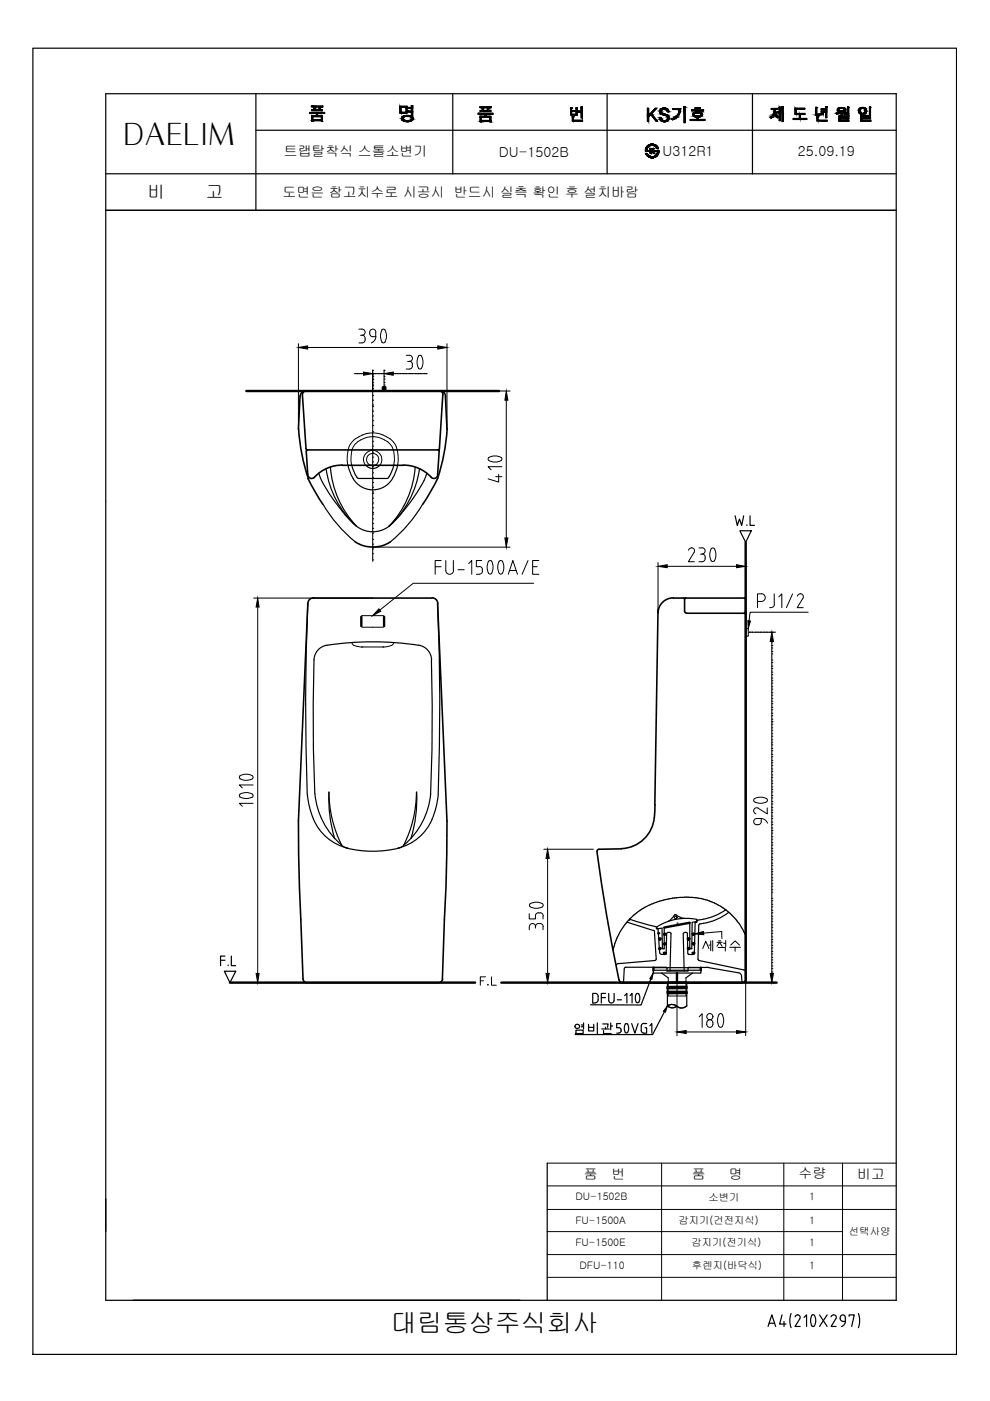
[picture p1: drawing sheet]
<svg xmlns="http://www.w3.org/2000/svg" width="210mm" height="297mm" viewBox="0 0 210 297" stroke-linecap="round" stroke-linejoin="round" font-family="sans-serif">
<defs><g id="words">
<text font-size="6.4" x="26.1" y="30.7">DAELIM</text>
<text font-size="5.5" x="82.9" y="282.4">대림통상주식회사</text>
<text font-size="5.3" x="154.5" y="112.5">W.L</text>
<text font-size="4.9" x="100.5" y="210.3">F.L</text>
<g font-size="3.7">
<text x="31.3" y="42">비</text>
<text x="43.7" y="42">고</text>
</g>
<g font-size="2.9">
<text x="60.2" y="33">트랩탈착식 스톨소변기</text>
<text x="105.8" y="33.2">DU-1502B</text>
<text x="140.5" y="33.1">U312R1</text>
<text x="169.2" y="33.2">25.09.19</text>
<text x="59.9" y="41.8">도면은 참고치수로 시공시 반드시 실측 확인 후 설치바람</text>
<text x="123.8" y="249.9">품</text>
<text x="129.7" y="249.9">번</text>
<text x="146.7" y="249.9">품</text>
<text x="154.6" y="249.9">명</text>
<text x="169.3" y="249.7">수량</text>
<text x="181.8" y="249.9">비고</text>
</g>
<g font-size="2.2">
<text x="122" y="254.5">DU-1502B</text>
<text x="150.2" y="254.6">소변기</text>
<text x="171.6" y="254.5">1</text>
<text x="122" y="259.5">FU-1500A</text>
<text x="143.8" y="259.5">감지기(건전지식)</text>
<text x="171.6" y="259.6">1</text>
<text x="180" y="261.8">선택사양</text>
<text x="122" y="264.3">FU-1500E</text>
<text x="122.8" y="269.1">DFU-110</text>
<text x="146.6" y="264.3">감지기(전기식)</text>
<text x="146.7" y="269.1">후렌지(바닥식)</text>
<text x="171.6" y="264.2">1</text>
<text x="171.6" y="269">1</text>
</g>
</g></defs>
<!-- layer: YA -->
<g fill="none" stroke="#000" stroke-width=".25">
<path d="M7 10.2h195.8v277h-195.8zM54.3 19.9v24.7M96 19.9v17M128.7 19.9v16.9M159.5 19.9v17M190 19.9h-167.6v255.8h87.8h-82M22.4 36.8h167.6M54.3 27.6h135.7M65.6 23.8h3.2v.3h-1.5v.4h1.1v1.2h-.3v-.1h-1.8v.1h-.2v-1.2h1v-.4h-1.5zM66 22.5h2.4v.2h-2.4zM66.3 24.7h1.8v.7h-1.8zM66.5 22.7l.3 .1 .1 .5h.7l.1-.6 .3 .1-.2 .5h.6v.2h-2.3v-.2h.5z"/>
<path d="M66.8 22.8h.1M84.8 22.5h1.5v1.5h-1.5zM85 22.7h1.1v1.1h-1.1zM85.3 24.7a1.56 1.56 0 0 1 2.3 .4v.1a1.54 1.54 0 0 1-2.4 .1zM85.5 24.9a1.31 1.31 0 0 1 1.4-.2 .41 .41 0 0 1 .4 .5 .41 .41 0 0 1-.5 .3h-1.2l-.2-.3zM86.4 22.8h.8v-.4h.3v2.1h-.3v-.7h-.8v-.2h.8v-.6h-.8zM101.4 24h3.1v.2h-1.4v.5h1v1.1h-2.3v-1.1h1v-.5h-1.4zM101.8 22.6h2.3v.2h-2.3zM102.1 24.9h1.7v.6h-1.7zM102.2 22.9h.3l.1 .5h.7l.1-.5h.2l-.1 .5h.6v.2h-2.3v-.2h.5zM102.5 22.9h.1M121 22.9h.2v.6h1v-.6h.2v.7h.8v-.9h.3v2.3h-.3v-1.2h-.8v.6h-1.4z"/>
<path d="M121.2 23.6h1v.6h-1zM121.2 22.9h.1M121.4 24.7h.2v.8h1.9v.2h-2.1zM121.6 24.8h.1M137.3 23h.2v1.4l1.4-1.4h.4l-1.1 1.1 1.2 1.6h-.3l-1.1-1.4-.5 .4v1h-.2zM140.2 23a.96 .96 0 0 1 1.6 .7h-.3a.66 .66 0 0 0-.6-.6 .66 .66 0 0 0-.7 .6l.2 .3 .6 .2a.84 .84 0 0 1 .8 1 .84 .84 0 0 1-1.1 .6l-.7-.3-.1-.6h.3a.75 .75 0 0 0 .5 .7 .75 .75 0 0 0 .8-.2 .48 .48 0 0 0-.2-.8l-1-.3a.71 .71 0 0 1-.1-1.3zM142.6 23h1.7a2.76 2.76 0 0 1-1.7 2.4l-.2-.2a2.23 2.23 0 0 0 1.6-2h-1.4zM145 22.7h.3v3.3h-.3zM146.6 23.3h2.6v.2h-2.6zM147.1 24a1.14 1.14 0 0 1 1.8 .3l-.3 .4-.6 .1v.5h1.5v.2h-3.2v-.2h1.5v-.5a.57 .57 0 0 1-.7-.1 .57 .57 0 0 1 0-.7zM147.3 24a.85 .85 0 0 1 1.3 .3 .9 .9 0 0 1-1.4 .1zM147.3 22.8h1.1v.2h-1.1z"/>
<path d="M163.5 23h1.4v.2h-.5a1.49 1.49 0 0 0 .6 1.6l-.1 .2-.2-.2-.5-.8-.7 1.1-.1-.2a1.78 1.78 0 0 0 .8-1.7h-.7zM165.2 22.7l.3 .1v2.8h-.3v-1.7h-.5v-.1h.5zM165.8 22.7h.3v3.1h-.3zM168.6 23h2v.1h-1.8v1h1.9v.2h-1v.8h1.4v.2h-2.9v-.2h1.3v-.8h-.9zM172.9 22.8h.3v1.5l1.3-.2 .1 .2-1.7 .1zM173.2 22.8h.1M173.2 24.7h.3l-.1 .8h2v.2h-2.2zM173.5 24.7h.1M174.1 23.1h1v-.4h.2v2.2h-.2v-1.1h-1v-.2h1v-.3h-1zM177.3 23.9l2.1-.1v.2l-.9 .1v.4h-.2v-.4h-.9zM177.7 23a1.04 1.04 0 0 1 1.6 .3 1.1 1.1 0 0 1-1.7 0zM177.8 24.6h2.1v.6h-1.9v.3h2v.2h-2.2v-.7h1.9v-.2h-1.9z"/>
<path d="M177.9 23.1l.8-.1a.27 .27 0 0 1 .4 .3 .27 .27 0 0 1-.4 .2 .68 .68 0 0 1-.9-.2zM179.7 22.7h.2v1.8h-.2v-.1h-.7v-.2h.7zM182.5 24.5h2.1v.7h-1.9v.3h1.9v.2h-2.1v-.7h1.8v-.3h-1.8zM184.3 22.7h.3v1.7h-.3zM22.4 44.6h167.6M116 246.6v29.1h74M165.8 278.8l-.5 1.9h1.4M167.7 278.5l-.2 1.5 .2 1.5M168.6 279.2a.54 .54 0 0 1 .7-.4 .54 .54 0 0 1 .3 .8l-1 1.6h1.1M170.5 279.3l.5-.5v2.4M172.1 278.9l.3-.2 .3 .2M172.1 278.9a1.91 1.91 0 0 0 .3 2.3h.2a2.1 2.1 0 0 0 .1-2.3"/>
<path d="M173.8 278.8l1.6 2.4M175.4 278.8l-1.6 2.4M176.2 279.2a.56 .56 0 0 1 .7-.4 .56 .56 0 0 1 .3 .8M177.2 279.6l-1 1.6h1.1M178.1 279.3v.3M178.2 279.3a.53 .53 0 0 1 .5-.5 .53 .53 0 0 1 .5 .5M178.2 279.6v.3l.5 .2M179.2 279.3v.8M180 279.1v-.3h1.1l-.5 2.4M182 278.5l.3 1.5-.3 1.5M162.8 281.2l.8-2.4 .9 2.4M163.1 280.6h1.1"/>
<path d="M166.2 280.2v1M178.7 280.2h.5M179.3 280.1a1.25 1.25 0 0 1-.9 1.2"/>
<circle cx="182.9" cy="23.5" r=".79"/>
<circle cx="182.9" cy="23.5" r=".58"/>
</g>
<g fill="#000" stroke="#000" stroke-width=".21">
<path d="M85.8 25.8h1.1z"/>
<path d="M66.1 24.7l.2 .7v-.7zM66.1 24.7l.2 .7h-.2z"/>
<path d="M66.1 25.6l.2 .1v-.1zM66.1 25.6l.2 .1h-.2z"/>
<path d="M66.5 22.8h.3zM66.5 22.8h.3zM66.5 22.8h.3zM66.5 22.8h.3zM66.5 22.8h.3zM66.5 22.8h.3z"/>
<path d="M66.5 22.8h.3zM66.5 22.8h.3zM66.5 22.8h.3zM66.5 22.8h.3zM66.5 22.8h.3zM66.5 22.8h.3zM66.5 22.8h.3zM66.5 22.8h.3zM66.5 22.8h.3zM66.5 22.8h.3zM66.5 22.8h.3zM66.5 22.8h.3zM66.5 22.8h.3zM66.5 22.8h.3z"/>
<path d="M66.5 22.8h.3zM66.5 22.8h.3zM66.5 22.8h.3zM66.5 22.8h.3z"/>
<path d="M66.5 22.8h.3zM66.5 22.8h.3z"/>
<path d="M66.5 22.8h.3zM66.5 22.8h.3z"/>
<path d="M66.5 22.8h.3zM66.5 22.8h.3z"/>
<path d="M66.5 22.9h.2zM66.5 22.9h.2z"/>
<path d="M66.5 22.9h.2zM66.5 22.9h.2z"/>
<path d="M66.5 22.9h.2zM66.5 22.9h.2z"/>
<path d="M66.5 22.7l.2 .1zM66.5 22.7l.2 .1z"/>
<path d="M66.5 22.9l.4 .4-.2-.4zM66.5 22.9l.4 .4h-.3z"/>
<path d="M66.5 22.8h.3zM66.5 22.8h.3z"/>
<path d="M66.5 22.8h.3zM66.5 22.8l.2 .1z"/>
<path d="M67.1 24.1l.2 .4v-.4zM67.1 24.1l.2 .4h-.2z"/>
<path d="M67.7 22.9h.2zM67.7 22.9h.2z"/>
<path d="M67.7 22.8h.3zM67.7 22.8h.3z"/>
<path d="M67.7 22.8h.3zM67.7 22.8h.3zM67.7 22.8h.3zM67.7 22.8h.3zM67.7 22.8h.3zM67.7 22.8h.3zM67.7 22.8h.3zM67.7 22.8h.3z"/>
<path d="M67.7 22.8h.3zM67.7 22.8h.3zM67.7 22.8h.3zM67.7 22.8h.3zM67.7 22.8h.3zM67.7 22.8h.3z"/>
<path d="M67.7 22.8h.3zM67.7 22.8h.3z"/>
<path d="M67.7 22.7l.2 .1zM67.7 22.7l.2 .1z"/>
<path d="M67.7 22.9h.2zM67.7 22.9h.3z"/>
<path d="M67.7 22.9h.2zM67.7 22.9h.2zM67.7 22.9h.2zM67.7 22.9h.2z"/>
<path d="M67.7 22.9l.1 .4 .1-.4zM67.7 22.9l.1 .4h-.2z"/>
<path d="M67.7 22.8h.3zM67.7 22.8h.3z"/>
<path d="M67.7 22.8h.3zM67.7 22.8h.3z"/>
<path d="M67.7 22.8h.3zM67.7 22.8h.3z"/>
<path d="M67.7 22.8l.3 .1zM67.7 22.8l.3 .1z"/>
<path d="M67.7 22.8h.3zM67.7 22.8h.3zM67.7 22.8h.3zM67.7 22.8h.3z"/>
<path d="M67.7 22.8h.3zM67.7 22.8h.3z"/>
<path d="M66.1 23.3l2.3 .2v-.2zM66.1 23.3l2.3 .2h-2.3z"/>
<path d="M66.1 24.5l2.3 .2v-.2zM66.1 24.5l2.3 .2h-2.3z"/>
<path d="M68.1 24.7l.3 .7v-.7zM68.1 24.7l.3 .7h-.3z"/>
<path d="M66.1 25.4l2.3 .2v-.2zM66.1 25.4l2.3 .2h-2.3z"/>
<path d="M68.1 25.6l.3 .1v-.1zM68.1 25.6l.3 .1h-.3z"/>
<path d="M66 22.5l2.4 .2v-.2zM66 22.5l2.4 .2h-2.4z"/>
<path d="M65.6 23.8l3.2 .3v-.3zM65.6 23.8l3.2 .3h-3.2z"/>
<path d="M84.8 22.7l.2 1.1v-1.1zM84.8 22.7l.2 1.1h-.2z"/>
<path d="M85.2 25.1h.2zM85.2 25.1h.2z"/>
<path d="M85.2 25.2h.2zM85.2 25.2h.2z"/>
<path d="M85.2 25h.3zM85.2 25h.3z"/>
<path d="M85.2 25.3h.3zM85.2 25.3h.3z"/>
<path d="M85.2 24.9h.3zM85.2 24.9h.3z"/>
<path d="M85.2 25.4h.3zM85.2 25.4h.3z"/>
<path d="M85.4 24.7h.6zM85.4 24.7h.6z"/>
<path d="M85.4 25.5h.6zM85.4 25.5h.6z"/>
<path d="M85.2 25l.2 .1zM85.2 25l.2 .1z"/>
<path d="M85.2 25.1h.2zM85.2 25.1h.2z"/>
<path d="M85.2 25.1l.2 .1zM85.2 25.1l.2 .1z"/>
<path d="M85.2 25.2h.2zM85.2 25.2h.2z"/>
<path d="M85.2 25.2l.3 .1zM85.2 25.2l.3 .1z"/>
<path d="M85.2 24.9h.3zM85.2 24.9h.3z"/>
<path d="M85.2 24.9l.3 .1zM85.2 24.9l.3 .1z"/>
<path d="M85.2 25h.3zM85.2 25h.2z"/>
<path d="M85.2 25.3h.3zM85.2 25.3h.3z"/>
<path d="M85.2 24.9h.3zM85.2 24.9h.3z"/>
<path d="M85.2 25.3h.3zM85.2 25.3h.3z"/>
<path d="M85.2 25.3l.3 .1zM85.2 25.3l.3 .1z"/>
<path d="M85.2 25.4h.3zM85.2 25.4h.3z"/>
<path d="M85.2 24.9h.3zM85.2 24.9h.3z"/>
<path d="M85.2 25.4l.4 .1zM85.2 25.4l.4 .1z"/>
<path d="M85.3 24.8h.3zM85.3 24.8h.3z"/>
<path d="M85.3 24.8h.3zM85.2 24.9h.3z"/>
<path d="M85.3 25.5h.3zM85.3 25.5h.3z"/>
<path d="M85.3 24.8h.4zM85.3 24.8h.3z"/>
<path d="M85.3 25.5h.4zM85.3 25.5h.4z"/>
<path d="M85.3 25.5h.5zM85.3 25.5h.5z"/>
<path d="M85.3 24.7h.5zM85.3 24.7h.5z"/>
<path d="M85.3 24.7h.5zM85.3 24.8h.4z"/>
<path d="M85.3 25.5h.5zM85.3 25.5h.5z"/>
<path d="M85.3 25.5h.7zM85.3 25.5h.7z"/>
<path d="M85.8 25.8h.8zM86.1 25.8h.5z"/>
<path d="M85.4 24.7h.6zM85.4 24.7h.4z"/>
<path d="M85.4 25.5l.9 .1zM85.4 25.5l.9 .1z"/>
<path d="M84.8 22.5l1.5 .2v-.2zM84.8 22.5l1.5 .2h-1.5z"/>
<path d="M86.1 22.7l.2 1.1v-1.1zM86.1 22.7l.2 1.1h-.2z"/>
<path d="M84.8 23.8l1.5 .2v-.2zM84.8 23.8l1.5 .2h-1.5z"/>
<path d="M85.4 24.7h.9zM85.4 24.7h.6z"/>
<path d="M86.3 24.5h.3zM86.1 24.5h.5z"/>
<path d="M86.1 24.5h.8zM85.8 24.5h1.1z"/>
<path d="M86.8 24.7h.5zM86.8 24.7h.5z"/>
<path d="M85.8 24.5l1.3 .1zM85.6 24.6h1.5z"/>
<path d="M85.6 24.6h1.6zM85.5 24.6h1.7z"/>
<path d="M85.6 25.7h1.5zM85.6 25.7l1.3 .1z"/>
<path d="M85.5 24.6l1.8 .1zM85.5 24.7h1.8z"/>
<path d="M87.2 24.9h.3zM87.2 24.9h.3z"/>
<path d="M87.2 25.4h.3zM87.2 25.4h.3z"/>
<path d="M85.5 25.6h1.7zM85.5 25.6l1.6 .1z"/>
<path d="M87.2 22.4h.3zM87.2 22.4h.3zM87.2 22.4h.3zM87.2 22.4h.3zM87.2 22.4h.3zM87.2 22.4h.3z"/>
<path d="M87.2 24.9h.3zM87.2 24.9h.3z"/>
<path d="M87.2 25.3h.3zM87.2 25.3h.3z"/>
<path d="M85.5 24.7h1.8zM85.5 24.7h1.8z"/>
<path d="M86.3 24.7h1zM86.3 24.7h1z"/>
<path d="M87.3 25h.2zM87.3 25h.2z"/>
<path d="M87.3 25.3h.2zM87.3 25.3h.2z"/>
<path d="M85.4 25.6h1.9zM85.4 25.6h1.9z"/>
<path d="M85.5 25.6h1.8zM85.5 25.6h1.7z"/>
<path d="M86.8 24.7h.6zM86.8 24.7h.6z"/>
<path d="M87.3 25.1h.3zM87.3 25.1h.3z"/>
<path d="M87.3 25.2h.3zM87.3 25.2h.3z"/>
<path d="M86.8 25.5h.5zM86.7 25.5h.6z"/>
<path d="M86.7 25.5h.6zM86.3 25.6h1z"/>
<path d="M86.9 24.7h.5zM86.9 24.7h.5z"/>
<path d="M86.9 25.5h.5zM86.8 25.5h.5z"/>
<path d="M87 24.7l.4 .1zM87 24.7l.4 .1z"/>
<path d="M87 25.5h.4zM86.9 25.5h.5z"/>
<path d="M87.1 24.8h.3zM87.1 24.8h.3z"/>
<path d="M87.1 24.8h.3zM87.1 24.8h.3z"/>
<path d="M87.2 24.8l.3 .1zM87.2 24.8l.3 .1z"/>
<path d="M87.2 25.5h.2zM87.1 25.5h.3z"/>
<path d="M87.1 25.5h.3zM87.1 25.5h.3z"/>
<path d="M87.1 25.5h.3zM87 25.5h.4z"/>
<path d="M87.2 22.5h.3zM87.2 22.5h.3z"/>
<path d="M87.2 22.5h.3zM87.2 22.5h.3zM87.2 22.5h.3zM87.2 22.5h.3z"/>
<path d="M87.2 22.5l.3 .3v-.3zM87.2 22.5l.3 .3h-.3z"/>
<path d="M86.4 22.8l1.1 .2v-.2zM86.4 22.8l1.1 .2h-1.1z"/>
<path d="M87.2 23l.3 .6v-.6zM87.2 23l.3 .6h-.3z"/>
<path d="M86.4 23.6l1.1 .2v-.2zM86.4 23.6l1.1 .2h-1.1z"/>
<path d="M87.2 23.8l.3 .7v-.7zM87.2 23.8l.3 .7h-.3z"/>
<path d="M87.2 24.9h.3zM87.2 24.9h.3z"/>
<path d="M87.2 24.9h.3zM87.2 24.9h.3z"/>
<path d="M87.2 25.4h.3zM87.2 25.4h.3z"/>
<path d="M87.2 25.4h.3zM87.2 25.5h.2z"/>
<path d="M87.2 22.4h.3zM87.2 22.4h.3zM87.2 22.4h.3zM87.2 22.4h.3zM87.2 22.4h.3zM87.2 22.4h.3zM87.2 22.4h.3zM87.2 22.4h.3zM87.2 22.4h.3zM87.2 22.4h.3zM87.2 22.4h.3zM87.2 22.4h.3zM87.2 22.4h.3zM87.2 22.4h.3zM87.2 22.4h.3zM87.2 22.4h.3zM87.2 22.4h.3zM87.2 22.4h.3zM87.2 22.4h.3zM87.2 22.4h.3zM87.2 22.4h.3zM87.2 22.4h.3zM87.2 22.4h.3zM87.2 22.4h.3zM87.2 22.4h.3zM87.2 22.4h.3zM87.2 22.4h.3zM87.2 22.4h.3z"/>
<path d="M87.2 22.4l.3 .1zM87.2 22.4l.3 .1z"/>
<path d="M87.2 24.9l.3 .1zM87.2 24.9l.3 .1z"/>
<path d="M87.3 25h.2zM87.3 25h.2z"/>
<path d="M87.3 25l.3 .1zM87.3 25l.3 .1z"/>
<path d="M87.3 25.2l.2 .1zM87.3 25.2l.2 .1z"/>
<path d="M87.3 25.3h.2zM87.3 25.3h.2z"/>
<path d="M87.2 25.3h.3zM87.2 25.3l.3 .1z"/>
<path d="M87.3 25.1h.3zM87.3 25.1h.3z"/>
<path d="M87.3 25.1l.3 .1zM87.3 25.1l.3 .1z"/>
<path d="M87.3 25.2h.3zM87.3 25.2h.2z"/>
</g>
<!-- layer: LINE -->
<g fill="#000" stroke="#000" stroke-width=".21">
<path d="M103.4 22.9h.2zM140.4 25.8h.9zM140.9 24.4h.7zM147.8 23.7h.2zM164.8 24.9h.1zM172.9 24.4h.9zM177.4 24.1h.1zM178.2 23.7h.4zM178.2 23.9h1.2zM182.4 23h1.1zM182.6 24.2h.6zM182.8 22.8h.2z"/>
<path d="M101.8 24.9l.3 .6v-.6zM101.8 24.9l.3 .6h-.3z"/>
<path d="M101.8 25.8h.3zM101.8 25.8h.3z"/>
<path d="M102.2 22.9h.3zM102.2 22.9h.3zM102.2 22.9h.3zM102.2 22.9h.3zM102.2 22.9h.3zM102.2 22.9h.3z"/>
<path d="M102.2 22.9h.3zM102.2 22.9h.3zM102.2 22.9h.3zM102.2 22.9h.3zM102.2 22.9h.3zM102.2 22.9h.3z"/>
<path d="M102.2 23h.3zM102.2 23h.3zM102.2 23h.3zM102.2 23h.3z"/>
<path d="M102.2 23h.3zM102.2 23h.3z"/>
<path d="M102.2 23h.3zM102.2 23h.3z"/>
<path d="M102.2 22.9h.2zM102.2 22.9h.2z"/>
<path d="M102.2 22.9l.3 .1zM102.2 22.9l.3 .1zM102.2 23h.3zM102.2 23h.3zM102.2 23h.3zM102.2 23h.3zM102.2 23h.3zM102.2 23h.3z"/>
<path d="M102.2 23h.3zM102.2 23h.3z"/>
<path d="M102.2 23h.3zM102.2 23h.3z"/>
<path d="M102.2 23l.4 .4-.1-.4zM102.2 23l.4 .4h-.3z"/>
<path d="M102.8 24.2l.3 .5v-.5zM102.8 24.2l.3 .5h-.3z"/>
<path d="M103.4 23h.3zM103.4 23h.3zM103.4 23h.3zM103.4 23h.3zM103.4 23h.3zM103.4 23h.3z"/>
<path d="M103.4 23h.3zM103.4 23h.3zM103.4 23h.3zM103.4 23h.3zM103.4 23h.3zM103.4 23h.3zM103.4 23h.3zM103.4 23h.3z"/>
<path d="M103.4 23h.3zM103.4 23h.3zM103.4 23h.3zM103.4 23h.3zM103.4 23h.3zM103.4 23h.3zM103.4 23h.3zM103.4 23h.3zM103.4 23h.3zM103.4 23h.3zM103.4 23h.3zM103.4 23h.3z"/>
<path d="M103.4 22.9h.2zM103.4 22.9h.2z"/>
<path d="M103.4 22.9l.3 .1zM103.4 22.9l.3 .1z"/>
<path d="M103.4 23.1l.1 .3 .1-.3zM103.4 23.1l.1 .3h-.2z"/>
<path d="M103.4 23h.3zM103.4 23l.2 .1z"/>
<path d="M103.4 23h.3zM103.4 23h.3z"/>
<path d="M101.8 23.4l2.3 .2v-.2zM101.8 23.4l2.3 .2h-2.3z"/>
<path d="M101.8 24.7l2.3 .2v-.2zM101.8 24.7l2.3 .2h-2.3z"/>
<path d="M103.8 24.9l.3 .6v-.6zM103.8 24.9l.3 .6h-.3z"/>
<path d="M101.8 25.5l2.3 .3v-.3zM101.8 25.5l2.3 .3h-2.3z"/>
<path d="M103.8 25.8h.3zM103.8 25.8h.3z"/>
<path d="M101.8 22.6l2.3 .2v-.2zM101.8 22.6l2.3 .2h-2.3z"/>
<path d="M101.4 24l3.1 .2v-.2zM101.4 24l3.1 .2h-3.1z"/>
<path d="M121 22.9h.2zM121 22.9h.2zM121 22.9h.2zM121 22.9h.2zM121 22.9h.2zM121 22.9h.2z"/>
<path d="M121 22.9h.2zM121 22.9h.2zM121 22.9h.2zM121 22.9h.2zM121 22.9h.2zM121 22.9h.2z"/>
<path d="M121 22.9h.2zM121 22.9h.2z"/>
<path d="M121 23h.2zM121 23h.2z"/>
<path d="M121 23h.2zM121 23h.2z"/>
<path d="M121 23h.2zM121 23h.2z"/>
<path d="M121 23h.2zM121 23h.2z"/>
<path d="M121 23h.2zM121 23h.2z"/>
<path d="M121 23h.2zM121 23h.2z"/>
<path d="M121 23h.2zM121 23h.2z"/>
<path d="M121 22.9h.2zM121 22.9h.2z"/>
<path d="M121 23h.2zM121 23h.2z"/>
<path d="M121 23l.2 .5v-.5zM121 23l.2 .5h-.2z"/>
<path d="M121 23.6l.2 .6v-.6zM121 23.6l.2 .6h-.2z"/>
<path d="M121 22.9h.2zM121 22.9h.2z"/>
<path d="M121 22.9l.2 .1zM121 22.9l.2 .1z"/>
<path d="M121 23h.2zM121 23h.2z"/>
<path d="M121.4 24.7h.2zM121.4 24.7h.2z"/>
<path d="M121.4 24.8l.2 .1zM121.4 24.8l.2 .1z"/>
<path d="M121.4 24.9l.2 .6v-.6zM121.4 24.9l.2 .6h-.2z"/>
<path d="M121.4 24.7h.2zM121.4 24.7h.2z"/>
<path d="M121.4 24.7l.2 .1zM121.4 24.7l.2 .1zM121.4 24.8h.2zM121.4 24.8h.2zM121.4 24.8h.2zM121.4 24.8h.2zM121.4 24.8h.2zM121.4 24.8h.2zM121.4 24.8h.2zM121.4 24.8h.2z"/>
<path d="M121.4 24.8h.2zM121.4 24.8h.2z"/>
<path d="M122.2 22.9h.2zM122.2 22.9h.2z"/>
<path d="M122.2 22.9h.2zM122.2 22.9h.2z"/>
<path d="M122.2 22.9h.2zM122.2 22.9h.2z"/>
<path d="M122.2 23h.2zM122.2 23h.2zM122.2 23h.2zM122.2 23h.2z"/>
<path d="M122.2 23h.2zM122.2 23h.2z"/>
<path d="M122.2 23h.2zM122.2 23h.2z"/>
<path d="M122.2 23h.2zM122.2 23h.2zM122.2 23h.2zM122.2 23h.2z"/>
<path d="M122.2 23h.2zM122.2 23h.2z"/>
<path d="M122.2 23h.2zM122.2 23h.2zM122.2 23h.2zM122.2 23h.2z"/>
<path d="M122.2 22.9h.2zM122.2 22.9h.2z"/>
<path d="M122.2 23h.2zM122.2 23h.2z"/>
<path d="M122.2 23h.2zM122.2 23h.2z"/>
<path d="M122.2 23l.2 .5v-.5zM122.2 23l.2 .5h-.2z"/>
<path d="M121 23.5l1.4 .1zM121 23.5l1.4 .1z"/>
<path d="M122.2 23.8l.2 .4v-.4zM122.2 23.8l.2 .4h-.2z"/>
<path d="M121 24.2l1.4 .2v-.2zM121 24.2l1.4 .2h-1.4z"/>
<path d="M122.2 22.9h.2zM122.2 22.9h.2z"/>
<path d="M122.2 22.9l.2 .1zM122.2 22.9l.2 .1z"/>
<path d="M122.2 23h.2zM122.2 23h.2z"/>
<path d="M123.2 22.7h.2zM123.2 22.7h.2z"/>
<path d="M123.2 22.7h.3zM123.2 22.7h.3zM123.2 22.7h.3zM123.2 22.7h.3zM123.2 22.7h.3zM123.2 22.7h.3zM123.2 22.7h.3zM123.2 22.7h.3zM123.2 22.7h.3zM123.2 22.7h.3zM123.2 22.7h.3zM123.2 22.7h.3zM123.2 22.7h.3zM123.2 22.7h.3zM123.2 22.7h.3zM123.2 22.7h.3zM123.2 22.7h.3zM123.2 22.7h.3zM123.2 22.7h.3zM123.2 22.7h.3zM123.2 22.7h.3zM123.2 22.7h.3zM123.2 22.7h.3zM123.2 22.7h.3z"/>
<path d="M123.2 22.7l.3 .1zM123.2 22.7l.3 .1zM123.2 22.8h.3zM123.2 22.8h.3zM123.2 22.8h.3zM123.2 22.8h.3z"/>
<path d="M123.2 22.8h.3zM123.2 22.8h.3z"/>
<path d="M123.2 22.8l.3 .1zM123.2 22.8l.3 .1z"/>
<path d="M123.2 22.9l.3 .7v-.7zM123.2 22.9l.3 .7h-.3z"/>
<path d="M121 23.6h2.5zM121 23.6h2.5z"/>
<path d="M122.2 23.6l1.3 .2v-.2zM122.2 23.6l1.3 .2h-1.3z"/>
<path d="M123.2 23.8l.3 1.2v-1.2zM123.2 23.8l.3 1.2h-.3z"/>
<path d="M121.4 25.5l2.1 .2v-.2zM121.4 25.5l2.1 .2h-2.1z"/>
<path d="M137.3 23l.2 1.4v-1.4zM137.3 23l.2 1.4h-.2z"/>
<path d="M137.3 24.7l.2 1v-1zM137.3 24.7l.2 1h-.2z"/>
<path d="M137.7 24.3h.3zM137.7 24.3h.3z"/>
<path d="M137.3 24.4l.2 .3 .3-.3zM137.3 24.4l.2 .3h-.2z"/>
<path d="M138 24.3h.3zM138 24.3h.3z"/>
<path d="M137.7 24.3l.1 .1 .2-.1zM137.7 24.3l.1 .1h-.3z"/>
<path d="M137.8 24.1l.5 .2-.1-.2zM137.7 24.3l.1-.2 .5 .2z"/>
<path d="M138 24.3l1.4 1.4-1.1-1.4zM138 24.3l1.4 1.4h-.3z"/>
<path d="M138.9 23l-.7 1.1 1.1-1.1zM138.9 23l-.7 1.1h-.4z"/>
<path d="M139.9 24.9h.3zM139.9 24.9h.3z"/>
<path d="M139.9 23.5h.3zM139.9 23.5h.3z"/>
<path d="M139.9 23.6h.3zM139.9 23.6h.3z"/>
<path d="M139.9 23.8h.3zM139.9 23.8h.3z"/>
<path d="M140 25.4h.3zM140 25.4h.3z"/>
<path d="M140 23.3h.3zM140 23.3h.3z"/>
<path d="M140.2 23.1h1.3zM140.2 23.1h1.3zM140.2 23.1h1.3zM140.2 23.1h1.3z"/>
<path d="M139.9 24.9l.3 .1v-.1zM139.9 24.9l.3 .1z"/>
<path d="M139.9 25l.3 .1zM139.9 25l.3 .1zM139.9 25.1h.3zM139.9 25.1h.3z"/>
<path d="M139.9 25.1l.3 .1zM139.9 25.1l.3 .1z"/>
<path d="M140.2 25.6h1.4zM140.2 25.6h1.4z"/>
<path d="M139.9 23.6h.3zM139.9 23.6h.3z"/>
<path d="M139.9 23.6h.3zM139.9 23.6h.3zM139.9 23.6h.3zM139.9 23.6h.3z"/>
<path d="M139.9 23.6l.3 .1zM139.9 23.6l.3 .1z"/>
<path d="M139.9 23.7l.3 .1zM139.9 23.7l.3 .1z"/>
<path d="M139.9 23.8h.3zM139.9 23.8h.3z"/>
<path d="M139.9 25.2h.3zM139.9 25.2h.3z"/>
<path d="M139.9 25.2h.3zM139.9 25.2h.3z"/>
<path d="M139.9 25.2l.3 .1zM139.9 25.2l.3 .1zM139.9 25.3h.3zM139.9 25.3h.3z"/>
<path d="M140 23.4h.2zM139.9 23.4h.3z"/>
<path d="M139.9 23.4l.3 .1zM139.9 23.4l.3 .1z"/>
<path d="M139.9 23.5h.3zM139.9 23.5l.3 .1z"/>
<path d="M139.9 23.8h.3zM139.9 23.8h.3zM139.9 23.8h.3zM139.9 23.8h.3z"/>
<path d="M139.9 23.8l.3 .1zM139.9 23.8l.3 .1z"/>
<path d="M140 23.9h.3zM140 23.9h.3zM140 23.9h.3zM140 23.9h.3z"/>
<path d="M139.9 25.3h.4zM139.9 25.3h.4z"/>
<path d="M140 23.3l.3 .1zM140 23.3l.3 .1z"/>
<path d="M140 23.4h.3zM140 23.4h.2z"/>
<path d="M140 25.3l.3 .1zM140 25.3l.3 .1z"/>
<path d="M140 23.3h.3zM140 23.3h.3zM140 23.3h.3zM140 23.3h.3z"/>
<path d="M140 23.9h.3zM140 23.9h.3z"/>
<path d="M140 23.9l.3 .1zM140 23.9l.3 .1z"/>
<path d="M140 24h.3zM140 24h.3z"/>
<path d="M140 24h.4zM140 24h.4z"/>
<path d="M140.3 24.3h.9zM140.3 24.3h.9z"/>
<path d="M140 25.4l.4 .1zM140 25.4l.4 .1z"/>
<path d="M140 23.3h.4zM140 23.3h.3z"/>
<path d="M140 24l.4 .1zM140 24l.4 .1zM140 24.1h.4zM140 24.1h.4z"/>
<path d="M140.1 23.2h.3zM140.1 23.2h.3z"/>
<path d="M140.1 23.2l.3 .1zM140.1 23.2l.3 .1z"/>
<path d="M140.1 23.3h.3zM140 23.3h.4z"/>
<path d="M140 25.5h.4zM140 25.5h.4z"/>
<path d="M140 24.1h.5zM140 24.1h.5zM140.1 24.1h.4zM140.1 24.1h.4z"/>
<path d="M140 25.5h.4zM140 25.5h.4z"/>
<path d="M140 25.5h.5zM140 25.5h.5zM140.1 25.5h.4zM140.1 25.5h.4z"/>
<path d="M140.1 23.2h.4zM140.1 23.2h.5z"/>
<path d="M140.1 23.2h.4zM140.1 23.2h.3z"/>
<path d="M140.1 25.5h.5zM140.1 25.5h.5z"/>
<path d="M140.1 24.1h.6zM140.1 24.1h.6z"/>
<path d="M140.1 25.5l.6 .1zM140.1 25.5l.6 .1z"/>
<path d="M140.1 24.1h.6zM140.1 24.1h.6z"/>
<path d="M140.2 23.1h.5zM140.2 23.1h.6z"/>
<path d="M140.2 23.1h.5zM140.1 23.2h.5zM140.1 23.2h.5zM140.1 23.2h.5z"/>
<path d="M140.1 24.1l.8 .1zM140.1 24.1l.8 .1z"/>
<path d="M140.1 25.6h.7zM140.1 25.6h.7z"/>
<path d="M140.6 22.9h.4zM140.6 22.9h.4zM140.6 22.9h.4z"/>
<path d="M140.2 24.2h.8zM140.2 24.2h.8zM140.2 24.2h.8zM140.2 24.2h.8z"/>
<path d="M140.2 25.6h.7zM140.2 25.6h.7z"/>
<path d="M141 23.1h.5zM141 23.1h.5z"/>
<path d="M140.2 24.2l1 .1zM140.2 24.2l1 .1z"/>
<path d="M140.6 22.9l.6 .1zM140.4 23h.8zM140.4 23h.8zM140.4 23h.8z"/>
<path d="M140.7 25.8h.4zM140.7 25.8h.4zM140.7 25.8h.4z"/>
<path d="M140.4 23h.9zM140.4 23h.9zM140.4 23h.9zM140.4 23h.9z"/>
<path d="M140.3 24.3h1.1zM140.3 24.3h1.1z"/>
<path d="M140.4 23h1zM140.4 23h1z"/>
<path d="M140.5 25.8h.8zM140.5 25.8h.6z"/>
<path d="M140.3 23h1.1zM140.3 23h1.1z"/>
<path d="M140.3 23h1.1zM140.2 23h1.2z"/>
<path d="M140.5 24.3l1 .1zM140.5 24.3l1 .1z"/>
<path d="M140.4 25.7h1zM140.4 25.7l.9 .1zM140.4 25.8h.9z"/>
<path d="M140.2 23l1.3 .1zM140.2 23l1.3 .1z"/>
<path d="M141.4 24.7h.4zM141.4 24.7h.4z"/>
<path d="M141.4 25.4h.3zM141.4 25.4h.3z"/>
<path d="M140.2 23.1h1.3zM140.2 23.1h1.3z"/>
<path d="M141.5 23.5h.2zM141.5 23.5h.2z"/>
<path d="M141.5 23.6h.3zM141.5 23.6h.3z"/>
<path d="M140.3 25.7h1.2zM140.3 25.7h1.1zM140.4 25.7h1zM140.4 25.7h1z"/>
<path d="M140.8 23.1h.7zM140.8 23.1h.7z"/>
<path d="M141 23.1l.5 .1zM141 23.1l.5 .1z"/>
<path d="M140.7 24.4h.8zM140.7 24.4h.8z"/>
<path d="M140.7 24.4h.9zM140.7 24.4h.9zM140.9 24.4h.7z"/>
<path d="M140.2 25.6h1.3zM140.2 25.6l1.3 .1zM140.3 25.7h1.2zM140.3 25.7h1.2z"/>
<path d="M140.2 25.6h1.3zM140.2 25.6h1.3z"/>
<path d="M141.1 23.2h.5zM141.1 23.2h.5z"/>
<path d="M141.1 23.2h.5zM141.1 23.2h.5z"/>
<path d="M141.2 23.2h.4zM141.2 23.2h.4z"/>
<path d="M141.2 23.2l.4 .1zM141.2 23.2l.4 .1zM141.3 23.3h.3zM141.3 23.3h.3z"/>
<path d="M141 24.4l.6 .1zM141 24.4l.6 .1z"/>
<path d="M141.6 25.1h.2zM141.6 25.1h.2z"/>
<path d="M141 25.6h.6zM140.9 25.6h.7z"/>
<path d="M140.2 25.6h1.4zM140.2 25.6h1.3z"/>
<path d="M141.3 23.3h.3zM141.3 23.3h.3z"/>
<path d="M141 24.5h.7zM141 24.5h.7z"/>
<path d="M141.3 25.5h.3zM141.3 25.5h.3z"/>
<path d="M141.2 25.5h.4zM141.2 25.5h.4z"/>
<path d="M141.2 25.5h.4zM141 25.6h.6z"/>
<path d="M141.3 23.3h.4zM141.3 23.3h.4z"/>
<path d="M141.3 23.3h.4zM141.3 23.3h.4z"/>
<path d="M141.4 23.3l.3 .1zM141.4 23.3l.3 .1z"/>
<path d="M141.4 23.4h.3zM141.4 23.4h.3z"/>
<path d="M141.4 23.4h.3zM141.4 23.4h.3z"/>
<path d="M141.2 24.5l.5 .1zM141.2 24.5l.5 .1z"/>
<path d="M141.3 24.6h.4zM141.3 24.6h.4zM141.3 24.6h.4zM141.3 24.6h.4z"/>
<path d="M141.3 25.5h.4zM141.3 25.5h.4z"/>
<path d="M141.3 25.5h.4zM141.3 25.5h.4z"/>
<path d="M141.3 25.5h.4zM141.3 25.5h.3z"/>
<path d="M141.4 23.4l.3 .1zM141.4 23.4l.3 .1z"/>
<path d="M141.5 23.5l.3 .1zM141.5 23.5l.3 .1z"/>
<path d="M141.3 24.6h.5zM141.3 24.6h.5z"/>
<path d="M141.4 25.4l.3 .1zM141.3 25.5h.4z"/>
<path d="M141.5 23.6h.3zM141.5 23.6h.3z"/>
<path d="M141.5 23.6l.3 .1v-.1zM141.5 23.6l.3 .1h-.3z"/>
<path d="M141.4 24.6l.4 .1zM141.4 24.6l.4 .1z"/>
<path d="M141.4 24.7h.4zM141.4 24.7h.4z"/>
<path d="M141.5 24.7h.3zM141.5 24.7h.3z"/>
<path d="M141.5 25.3h.3zM141.5 25.3h.3z"/>
<path d="M141.5 25.3l.3 .1zM141.5 25.3l.3 .1z"/>
<path d="M141.5 25.4h.3zM141.5 25.4h.2z"/>
<path d="M141.5 24.7h.3zM141.5 24.7h.3z"/>
<path d="M141.5 24.7l.3 .1zM141.5 24.7l.3 .1z"/>
<path d="M141.5 24.8h.3zM141.5 24.8h.3z"/>
<path d="M141.5 24.8h.3zM141.5 24.8h.3z"/>
<path d="M141.5 24.8l.3 .1zM141.5 24.8l.3 .1z"/>
<path d="M141.5 25.2h.3zM141.5 25.2h.3z"/>
<path d="M141.5 25.2h.3zM141.5 25.2h.3zM141.5 25.2h.3zM141.5 25.2h.3z"/>
<path d="M141.5 25.2l.3 .1zM141.5 25.2l.3 .1z"/>
<path d="M141.5 25.3h.3zM141.5 25.3h.3z"/>
<path d="M141.5 24.9h.3zM141.5 24.9h.3z"/>
<path d="M141.5 24.9h.3zM141.5 24.9h.3z"/>
<path d="M141.6 24.9l.2 .1zM141.6 24.9l.2 .1z"/>
<path d="M141.6 25h.2zM141.6 25h.2z"/>
<path d="M141.6 25l.2 .1zM141.6 25l.2 .1z"/>
<path d="M141.6 25.1l.2 .1zM141.6 25.1l.2 .1z"/>
<path d="M141.6 25.2h.2zM141.5 25.2h.3z"/>
<path d="M142.5 25.2l.1 .2 .4-.2zM142.5 25.2l.1 .2z"/>
<path d="M142.4 25.2h.6zM142.4 25.2h.6z"/>
<path d="M142.8 25.1l.2 .1 .2-.1zM142.4 25.2l.4-.1 .2 .1z"/>
<path d="M142.8 25.1h.5zM142.8 25.1h.4z"/>
<path d="M143 24.9l.3 .2 .1-.2zM142.8 25.1l.2-.2 .3 .2z"/>
<path d="M143.2 24.8h.3zM143 24.9h.4z"/>
<path d="M143.3 24.7h.3zM143.2 24.8h.3z"/>
<path d="M143.5 24.6l.1 .1 .1-.1zM143.5 24.6l.1 .1h-.3z"/>
<path d="M143.5 24.5h.3zM143.5 24.6h.2z"/>
<path d="M143.7 24.3l.1 .2 .2-.2zM143.7 24.3l.1 .2h-.3z"/>
<path d="M143.7 24.2h.3zM143.7 24.2l.3 .1z"/>
<path d="M143.9 23.9h.2zM143.9 23.9h.2z"/>
<path d="M143.9 23.9l.1 .3 .1-.3zM143.9 23.9l.1 .3h-.3z"/>
<path d="M144 23.6l.1 .3 .1-.3zM144 23.6l.1 .3h-.2z"/>
<path d="M144 23.5l.2 .1 .1-.1zM144 23.5l.2 .1h-.2z"/>
<path d="M144 23.2l.3 .3v-.3zM144 23.2l.3 .3h-.3z"/>
<path d="M142.6 23l1.7 .2v-.2zM142.6 23l1.7 .2h-1.7z"/>
<path d="M145 22.7h.3zM145 22.7h.3z"/>
<path d="M145 22.7h.3zM145 22.7h.3z"/>
<path d="M145 22.7h.3zM145 22.7h.3z"/>
<path d="M145 22.7h.3zM145 22.7h.3z"/>
<path d="M145 22.7h.3zM145 22.7h.3zM145 22.7h.3zM145 22.7h.3zM145 22.7h.3zM145 22.7h.3zM145 22.7h.3zM145 22.7h.3zM145 22.7h.3zM145 22.7h.3z"/>
<path d="M145 22.7l.3 .1zM145 22.7l.3 .1z"/>
<path d="M145 22.8h.3zM145 22.8h.3z"/>
<path d="M145 22.8l.3 3.2v-3.2zM145 22.8l.3 3.2h-.3z"/>
<path d="M145 22.7h.3zM145 22.7h.3zM145 22.7h.3zM145 22.7h.3zM145 22.7h.3zM145 22.7h.3zM145 22.7h.3zM145 22.7h.3zM145 22.7h.3zM145 22.7h.3zM145 22.7h.3zM145 22.7h.3zM145 22.7h.3zM145 22.7h.3z"/>
<path d="M145 22.7h.3zM145 22.7h.3z"/>
<path d="M147 24.1h.2zM147 24.1h.2z"/>
<path d="M147 24.1h.2zM147 24.1h.2z"/>
<path d="M147 24.2h.2zM147 24.2h.2z"/>
<path d="M147 24.3h.2zM147 24.3h.2z"/>
<path d="M147 24.3h.2zM147 24.3h.2z"/>
<path d="M147 24.4h.2zM147 24.4h.2z"/>
<path d="M147 24.4h.2zM147 24.4h.2z"/>
<path d="M147 24.5h.3zM147 24.5h.3z"/>
<path d="M147.1 24h.2zM147.1 24h.2z"/>
<path d="M147.1 24.6h.3zM147.1 24.6h.3z"/>
<path d="M147.1 24h.4zM147.1 24h.4z"/>
<path d="M147.1 24.7h1.6zM147.1 24.7h1.6z"/>
<path d="M147 24.2h.2zM147 24.2h.2z"/>
<path d="M147 24.2l.2 .1zM147 24.2l.2 .1z"/>
<path d="M147 24.3h.2zM147 24.3h.2z"/>
<path d="M147 24.3l.2 .1zM147 24.3l.2 .1z"/>
<path d="M147 24.4h.2zM147 24.4h.2z"/>
<path d="M147 24.1h.2zM147 24.1h.2z"/>
<path d="M147 24.1h.2zM147 24.1l.2 .1z"/>
<path d="M147 24.4h.2zM147 24.4h.2z"/>
<path d="M147 24.1h.3zM147 24.1h.3z"/>
<path d="M147 24.1h.3zM147 24.1h.3z"/>
<path d="M147 24.1h.3zM147 24.1h.2z"/>
<path d="M147 24.4h.3zM147 24.4h.3z"/>
<path d="M147 24.4l.3 .1zM147 24.4l.3 .1z"/>
<path d="M147 24.5h.3zM147 24.5h.3z"/>
<path d="M147 24l.3 .1zM147 24l.3 .1z"/>
<path d="M147.1 24h.2zM147 24h.3z"/>
<path d="M147 24.5h.3zM147 24.5h.3z"/>
<path d="M147 24.5h.3zM147 24.5h.3z"/>
<path d="M147.1 24.5l.3 .1zM147.1 24.5l.3 .1z"/>
<path d="M147.1 24h.3zM147.1 24h.2z"/>
<path d="M147.1 24.6h.4zM147.1 24.6h.4z"/>
<path d="M147.1 24h.4zM147.1 24h.3z"/>
<path d="M147.1 24.6h.5zM147.1 24.6h.5z"/>
<path d="M147.1 23.9h.5zM147.1 23.9l.4 .1z"/>
<path d="M147.1 24.6h.5zM147.1 24.6h.5z"/>
<path d="M147.1 24.6l.6 .1zM147.1 24.6l.6 .1z"/>
<path d="M147.1 23.9h.6zM147.1 23.9h.5z"/>
<path d="M147.1 23.9h.6zM147.1 23.9h.8z"/>
<path d="M147.1 23.9h.6zM147.1 23.9h.6z"/>
<path d="M147.1 24.7h.8zM147.1 24.7h.8z"/>
<path d="M147.8 23.7h.3zM147.7 23.7h.4z"/>
<path d="M147.8 24.8l.2 .5v-.5zM147.8 24.8l.2 .5h-.2z"/>
<path d="M147.7 23.7l.6 .1zM147.5 23.8h.8z"/>
<path d="M148.2 24.6h.5zM148.2 24.6h.5z"/>
<path d="M147.6 24.8h.6zM147.6 24.8h.4z"/>
<path d="M147.5 23.8h1zM147.3 23.8h1.2z"/>
<path d="M148.4 24.6h.3zM148.4 24.6h.3z"/>
<path d="M147.4 24.8h1zM147.4 24.8h.8z"/>
<path d="M147.3 22.8l1.1 .2v-.2zM147.3 22.8l1.1 .2h-1.1z"/>
<path d="M148.4 24h.4zM148.4 24h.4z"/>
<path d="M147.3 23.8h1.3zM147.3 23.8h1.3z"/>
<path d="M148.5 24.5h.3zM148.5 24.5h.3z"/>
<path d="M148.5 24.1h.3zM148.5 24.1h.3z"/>
<path d="M148.5 24.5h.3zM148.5 24.5h.3z"/>
<path d="M147.3 24.7h1.2zM147.3 24.7l1.1 .1z"/>
<path d="M147.3 23.8l1.3 .1zM147.2 23.9h1.4z"/>
<path d="M148.6 24.1h.2zM148.6 24.1h.2z"/>
<path d="M148.6 24.1h.2zM148.6 24.1h.2z"/>
<path d="M148.6 24.4h.2zM148.6 24.4h.2z"/>
<path d="M147.2 23.9h1.5zM147.1 23.9h1.6z"/>
<path d="M148.6 24.2h.3zM148.6 24.2h.3z"/>
<path d="M148.6 24.3h.3zM148.6 24.3h.3z"/>
<path d="M148.6 24.3h.3zM148.6 24.3h.3z"/>
<path d="M147.2 24.7h1.4zM147.2 24.7h1.3z"/>
<path d="M147.9 23.9h.8zM147.9 23.9h.8z"/>
<path d="M148.1 23.9h.6zM148.1 23.9h.6z"/>
<path d="M148.1 23.9h.6zM148.1 23.9h.6z"/>
<path d="M148.1 24.7h.6zM147.9 24.7h.8z"/>
<path d="M147.1 24.7h1.6zM147.1 24.7h1.5z"/>
<path d="M148.2 23.9l.5 .1zM148.2 23.9l.5 .1z"/>
<path d="M148.2 24.6h.5zM148.1 24.7h.6z"/>
<path d="M148.3 24h.4zM148.3 24h.4z"/>
<path d="M148.4 24h.3zM148.4 24h.3z"/>
<path d="M148.4 24h.4zM148.4 24h.4z"/>
<path d="M148.4 24.5l.3 .1zM148.4 24.5l.3 .1z"/>
<path d="M148.4 24.6h.3zM148.3 24.6h.4z"/>
<path d="M148.3 24.6h.4zM148.2 24.6h.5z"/>
<path d="M148.4 24h.4zM148.4 24h.4z"/>
<path d="M148.5 24l.3 .1zM148.5 24l.3 .1z"/>
<path d="M148.5 24.1h.3zM148.5 24.1h.3z"/>
<path d="M148.5 24.5h.3zM148.5 24.5h.3z"/>
<path d="M148.5 24.5h.3zM148.4 24.5h.3z"/>
<path d="M148.5 24.1h.3zM148.5 24.1h.3z"/>
<path d="M148.6 24.1h.2zM148.6 24.1h.2z"/>
<path d="M148.6 24.1l.2 .1zM148.6 24.1l.2 .1z"/>
<path d="M148.6 24.2h.3zM148.6 24.2h.3z"/>
<path d="M148.6 24.4h.2zM148.6 24.4h.2z"/>
<path d="M148.6 24.4h.2zM148.6 24.4h.2z"/>
<path d="M148.6 24.4h.2zM148.6 24.4h.2z"/>
<path d="M148.6 24.4h.2zM148.5 24.4h.3z"/>
<path d="M148.5 24.4h.3zM148.5 24.4l.3 .1z"/>
<path d="M148.6 24.2l.3 .1zM148.6 24.2l.3 .1z"/>
<path d="M148.6 24.3h.3zM148.6 24.3h.3z"/>
<path d="M148.6 24.3h.3zM148.6 24.3l.2 .1z"/>
<path d="M146.6 23.3l2.6 .2v-.2zM146.6 23.3l2.6 .2h-2.6z"/>
<path d="M146.3 25.3l3.2 .2v-.2zM146.3 25.3l3.2 .2h-3.2z"/>
<path d="M163.4 24.9l.1 .2zM163.4 24.9h.3l-.2 .2z"/>
<path d="M163.4 24.9h.4zM163.4 24.9h.3z"/>
<path d="M163.5 24.8h.3zM163.4 24.9h.4z"/>
<path d="M163.7 24.7l.1 .1 .1-.1zM163.5 24.8l.2-.1 .1 .1z"/>
<path d="M163.7 24.6h.2zM163.7 24.6l.2 .1z"/>
<path d="M164 24h.2zM164 24h.2z"/>
<path d="M163.8 24.5l.1 .1 .1-.1zM163.8 24.5l.1 .1h-.2z"/>
<path d="M163.9 24.3l.1 .2 .1-.2zM163.9 24.3l.1 .2h-.2z"/>
<path d="M163.9 24.3h.3zM163.9 24.3h.2z"/>
<path d="M164.2 24h.3zM164.2 24h.3z"/>
<path d="M164 24l.2 .3v-.3zM164 24l.2 .3h-.3z"/>
<path d="M164.2 23.2l.2 .3v-.3zM164.2 23.2l.2 .3h-.2z"/>
<path d="M164.2 23.5h.2zM164.2 23.5h.2z"/>
<path d="M164.2 23.5l.2 .2v-.2zM164.2 23.5l.2 .2h-.3z"/>
<path d="M164.1 23.7l.3 .1zM164.1 23.7l.3 .1z"/>
<path d="M164.1 23.8l.3 .2v-.2zM164.1 23.8l.3 .2h-.4z"/>
<path d="M164 24h.5zM164 24h.5z"/>
<path d="M164.2 24l.3 .1zM164.2 24l.3 .1h-.3z"/>
<path d="M164.2 24.1l.3 .1zM164.2 24.1l.3 .1z"/>
<path d="M164.3 24.2l.2 .1zM164.3 24.2l.2 .1z"/>
<path d="M164.3 24.3l.3 .1zM164.3 24.3l.3 .1z"/>
<path d="M164.4 24.4h.2zM164.4 24.4h.2z"/>
<path d="M164.4 24.4l.3 .2zM164.4 24.4l.3 .2z"/>
<path d="M164.5 24.6h.2zM164.5 24.6h.2z"/>
<path d="M164.5 24.6l.4 .1-.2-.1zM164.5 24.6l.4 .1h-.3z"/>
<path d="M164.6 24.7l.4 .1zM164.6 24.7l.4 .1z"/>
<path d="M163.5 23l1.4 .2v-.2zM163.5 23l1.4 .2h-1.4z"/>
<path d="M164.7 24.8h.3zM164.7 24.8h.3z"/>
<path d="M164.7 24.8l.2 .1 .1-.1zM164.7 24.8l.2 .1z"/>
<path d="M165.2 22.8h.3zM165.2 22.8h.3zM165.2 22.8h.3zM165.2 22.8h.3zM165.2 22.8h.3zM165.2 22.8h.3zM165.2 22.8h.3zM165.2 22.8h.3z"/>
<path d="M165.2 22.8h.3zM165.2 22.8h.3z"/>
<path d="M165.2 22.8h.3zM165.2 22.8h.3z"/>
<path d="M165.2 22.8h.3zM165.2 22.8h.3z"/>
<path d="M165.2 22.8h.3zM165.2 22.8h.3z"/>
<path d="M165.2 22.8h.3zM165.2 22.8h.3z"/>
<path d="M165.2 22.7h.3zM165.2 22.7h.3z"/>
<path d="M165.2 22.7l.3 .1zM165.2 22.7l.3 .1zM165.2 22.8h.3zM165.2 22.8h.3z"/>
<path d="M165.2 22.8l.3 .1zM165.2 22.8l.3 .1z"/>
<path d="M165.2 22.9l.3 .9v-.9zM165.2 22.9l.3 .9h-.3z"/>
<path d="M164.7 23.8l.8 .1v-.1zM164.7 23.8l.8 .1h-.8z"/>
<path d="M165.2 23.9l.3 1.7v-1.7zM165.2 23.9l.3 1.7h-.3z"/>
<path d="M165.2 22.8h.3zM165.2 22.8h.3zM165.2 22.8h.3zM165.2 22.8h.3z"/>
<path d="M165.2 22.8h.3zM165.2 22.8h.3z"/>
<path d="M165.8 22.7h.3zM165.8 22.7h.3z"/>
<path d="M165.8 22.7h.3zM165.8 22.7h.3z"/>
<path d="M165.8 22.7h.3zM165.8 22.7h.3z"/>
<path d="M165.8 22.7h.3zM165.8 22.7h.3z"/>
<path d="M165.8 22.7h.3zM165.8 22.7h.3zM165.8 22.7h.3zM165.8 22.7h.3z"/>
<path d="M165.8 22.7h.3zM165.8 22.7h.3z"/>
<path d="M165.8 22.7h.3zM165.8 22.7h.3z"/>
<path d="M165.8 22.7h.3zM165.8 22.7h.3z"/>
<path d="M165.8 22.7h.3zM165.8 22.7h.3z"/>
<path d="M165.8 22.7h.3zM165.8 22.7h.3z"/>
<path d="M165.8 22.7h.3zM165.8 22.7h.3z"/>
<path d="M165.8 22.7h.3zM165.8 22.7h.3z"/>
<path d="M165.8 22.7h.3zM165.8 22.7h.3z"/>
<path d="M165.8 22.7h.2zM165.8 22.7h.2z"/>
<path d="M165.8 22.7h.3zM165.8 22.7h.3z"/>
<path d="M165.8 22.7h.3zM165.8 22.7h.3z"/>
<path d="M165.8 22.7l.3 .1zM165.8 22.7l.3 .1z"/>
<path d="M165.8 22.8h.3zM165.8 22.8h.3z"/>
<path d="M165.8 22.8l.3 3v-3zM165.8 22.8l.3 3h-.3z"/>
<path d="M168.6 23.1l.2 1v-1zM168.6 23.1l.2 1h-.2z"/>
<path d="M169.5 24.3l.2 .8v-.8zM169.5 24.3l.2 .8h-.2z"/>
<path d="M168.6 23l2 .1v-.1zM168.6 23l2 .1h-2z"/>
<path d="M168.6 24.1l2.1 .2v-.2zM168.6 24.1l2.1 .2h-2.1z"/>
<path d="M168.2 25.1l2.9 .2v-.2zM168.2 25.1l2.9 .2h-2.9z"/>
<path d="M172.9 22.8h.3zM172.9 22.8h.3zM172.9 22.8h.3zM172.9 22.8h.3zM172.9 22.8h.3zM172.9 22.8h.3zM172.9 22.8h.3zM172.9 22.8h.3zM172.9 22.8h.3zM172.9 22.8h.3zM172.9 22.8h.3zM172.9 22.8h.3z"/>
<path d="M172.9 22.8h.3zM172.9 22.8h.3zM172.9 22.8h.3zM172.9 22.8h.3z"/>
<path d="M172.9 22.8h.3zM172.9 22.8h.3z"/>
<path d="M172.9 22.8h.3zM172.9 22.8h.3z"/>
<path d="M172.9 22.8h.3zM172.9 22.8h.3z"/>
<path d="M172.9 22.8h.3zM172.9 22.8h.3z"/>
<path d="M172.9 24.4h.2zM172.9 24.4h.2z"/>
<path d="M172.9 22.8h.2zM172.9 22.8h.2z"/>
<path d="M172.9 22.8h.3zM172.9 22.8h.3zM172.9 22.8h.3zM172.9 22.8h.3z"/>
<path d="M172.9 22.8h.3zM172.9 22.8h.3z"/>
<path d="M172.9 22.8l.3 .1zM172.9 22.8l.3 .1z"/>
<path d="M172.9 22.9h.3zM172.9 22.9h.3z"/>
<path d="M172.9 22.9l.3 1.3v-1.3zM172.9 22.9l.3 1.3h-.3z"/>
<path d="M172.9 24.2l.3 .1zM172.9 24.2l.3 .1z"/>
<path d="M173.2 24.7h.2zM173.2 24.7h.2z"/>
<path d="M173.2 24.7h.3zM173.2 24.7h.3zM173.2 24.7h.3zM173.2 24.7h.3zM173.2 24.7h.3zM173.2 24.7h.3zM173.2 24.7h.3zM173.2 24.7h.3zM173.2 24.7h.3zM173.2 24.7h.3zM173.2 24.7h.3zM173.2 24.7h.3z"/>
<path d="M173.2 24.7h.3zM173.2 24.7h.3zM173.2 24.7h.3zM173.2 24.7h.3zM173.2 24.7h.3zM173.2 24.7h.3zM173.2 24.7h.3zM173.2 24.7h.3z"/>
<path d="M173.2 24.8h.2zM173.2 24.8h.2z"/>
<path d="M173.2 24.7h.2zM173.2 24.7h.2z"/>
<path d="M173.2 24.7h.2zM173.2 24.7h.2z"/>
<path d="M173.2 24.8h.2zM173.2 24.8h.2z"/>
<path d="M173.2 24.8l.2 .7v-.7zM173.2 24.8l.2 .7h-.2z"/>
<path d="M173.2 24.7h.3zM173.2 24.7h.3z"/>
<path d="M173.2 24.7h.3zM173.2 24.7l.2 .1z"/>
<path d="M174.5 24.1v.1zM173.8 24.2l.7-.1v.1z"/>
<path d="M173.8 24.2h.7zM173.5 24.2h1z"/>
<path d="M173.5 24.2l1 .1zM173.2 24.3h1.3z"/>
<path d="M172.9 24.3h1.7zM172.9 24.3h1.7z"/>
<path d="M172.9 24.3l.9 .1 .8-.1zM172.9 24.3l.9 .1h-.9z"/>
<path d="M175.1 22.7h.2zM175.1 22.7h.2z"/>
<path d="M175.1 22.7h.2zM175.1 22.7h.2z"/>
<path d="M175.1 22.7h.2zM175.1 22.7h.2z"/>
<path d="M175.1 22.7h.2zM175.1 22.7h.2z"/>
<path d="M175.1 22.7h.2zM175.1 22.7h.2z"/>
<path d="M175.1 22.7h.2zM175.1 22.7h.2z"/>
<path d="M175.1 22.7h.2zM175.1 22.7h.2zM175.1 22.7h.2zM175.1 22.7h.2z"/>
<path d="M175.1 22.7h.2zM175.1 22.7h.2z"/>
<path d="M175.1 22.7h.2zM175.1 22.7h.2z"/>
<path d="M175.1 22.7h.2zM175.1 22.7h.2z"/>
<path d="M175.1 22.7h.2zM175.1 22.7h.2z"/>
<path d="M175.1 22.7h.2zM175.1 22.7h.2z"/>
<path d="M175.1 22.7h.2zM175.1 22.7h.2z"/>
<path d="M175.1 22.8h.2zM175.1 22.8h.2z"/>
<path d="M175.1 22.7h.2zM175.1 22.7h.2z"/>
<path d="M175.1 22.8l.2 .3v-.3zM175.1 22.8l.2 .3h-.2z"/>
<path d="M174.1 23.1l1.2 .2v-.2zM174.1 23.1l1.2 .2h-1.2z"/>
<path d="M175.1 23.3l.2 .3v-.3zM175.1 23.3l.2 .3h-.2z"/>
<path d="M174.1 23.6l1.2 .2v-.2zM174.1 23.6l1.2 .2h-1.2z"/>
<path d="M175.1 23.8l.2 1.1v-1.1zM175.1 23.8l.2 1.1h-.2z"/>
<path d="M175.1 22.7h.2zM175.1 22.7h.2z"/>
<path d="M175.1 22.7h.2zM175.1 22.7h.2z"/>
<path d="M175.1 22.7h.2zM175.1 22.7l.2 .1z"/>
<path d="M173.2 25.5l2.2 .2v-.2zM173.2 25.5l2.2 .2h-2.2z"/>
<path d="M177.4 24.1h1.1zM177.4 24.1h1.1z"/>
<path d="M177.6 23.1h.2zM177.6 23.1h.2z"/>
<path d="M177.6 23.2h.2zM177.6 23.2h.2z"/>
<path d="M177.6 23.2h.2zM177.6 23.2h.2z"/>
<path d="M177.6 23.2h.2zM177.6 23.2h.2z"/>
<path d="M177.6 23.2h.2zM177.6 23.2h.2z"/>
<path d="M177.6 23.3h.2zM177.6 23.3h.2z"/>
<path d="M177.6 23.3h.2zM177.6 23.3h.2z"/>
<path d="M177.6 23.3h.2zM177.6 23.3h.2z"/>
<path d="M177.6 23.4h.2zM177.6 23.4h.2z"/>
<path d="M177.6 23.4h.2zM177.6 23.4h.2z"/>
<path d="M177.6 23.1h.3zM177.6 23.1h.3z"/>
<path d="M177.6 23.4h.3zM177.6 23.4h.3z"/>
<path d="M177.7 23.6h1.4zM177.7 23.6h1.4z"/>
<path d="M177.6 23.2l.2 .1zM177.6 23.2l.2 .1z"/>
<path d="M177.6 23.3h.2zM177.6 23.3h.2z"/>
<path d="M177.6 23.3h.2zM177.6 23.3h.2z"/>
<path d="M177.6 23.1l.2 .1zM177.6 23.1l.2 .1z"/>
<path d="M177.6 23.2h.2zM177.6 23.2h.2z"/>
<path d="M177.6 23.3h.2zM177.6 23.3h.2z"/>
<path d="M177.6 23.3l.2 .1zM177.6 23.3l.2 .1z"/>
<path d="M177.6 23.4h.3zM177.6 23.4h.3z"/>
<path d="M177.6 23.1h.3zM177.6 23.1h.3z"/>
<path d="M177.6 23.1h.3zM177.6 23.1h.2z"/>
<path d="M177.6 23.4h.3zM177.6 23.4h.3z"/>
<path d="M177.6 23.4l.4 .1zM177.6 23.4l.4 .1z"/>
<path d="M177.6 23h.4zM177.6 23l.3 .1z"/>
<path d="M177.6 23.5h.4zM177.6 23.5h.4z"/>
<path d="M177.7 23h.3zM177.7 23h.3z"/>
<path d="M177.7 23h.3zM177.6 23h.4z"/>
<path d="M177.7 23.5h.3zM177.7 23.5h.3z"/>
<path d="M177.8 25.2l.2 .3v-.3zM177.8 25.2l.2 .3h-.2z"/>
<path d="M177.7 23h.4zM177.7 23h.3z"/>
<path d="M177.7 23.5h.4zM177.7 23.5h.4z"/>
<path d="M177.7 23.5h.5zM177.7 23.5h.5z"/>
<path d="M177.7 23h.5zM177.7 23h.7z"/>
<path d="M177.7 23h.5zM177.7 23h.4z"/>
<path d="M177.7 23.5l.7 .1zM177.7 23.5l.7 .1z"/>
<path d="M178.2 23.7h.3zM178.3 23.7h.2z"/>
<path d="M177.4 24.1h.8zM177.4 24.1h.9z"/>
<path d="M177.4 24.1h.8zM177.4 24.1h.1z"/>
<path d="M178.3 24.1h.2zM178.3 24.1h.2z"/>
<path d="M177.7 23.6h.7zM177.7 23.6h.7z"/>
<path d="M178.4 22.8h.2zM178.2 22.8h.4z"/>
<path d="M178.3 24.1l.2 .4v-.4zM178.3 24.1l.2 .4h-.2z"/>
<path d="M178.2 22.8h.6zM178 22.8h.8z"/>
<path d="M178.7 23h.5zM178.7 23h.5z"/>
<path d="M178 22.8l.9 .1zM177.9 22.9h1z"/>
<path d="M178 23.7h.8zM178 23.7h.6z"/>
<path d="M177.9 22.9l1.2 .1zM177.8 23h1.3z"/>
<path d="M178.9 23.1h.3zM178.9 23.1h.3z"/>
<path d="M178.9 23.4h.3zM178.9 23.4h.3z"/>
<path d="M177.9 23.6h1zM177.9 23.6l.9 .1z"/>
<path d="M177.4 24h1.6zM177.4 24l1.1 .1z"/>
<path d="M179 23.1h.3zM179 23.1h.3z"/>
<path d="M179 23.4h.3zM179 23.4h.3z"/>
<path d="M179 23.4h.3zM179 23.4h.3z"/>
<path d="M177.8 23.6h1.2zM177.8 23.6h1.1z"/>
<path d="M177.8 23h1.3zM177.7 23h1.4z"/>
<path d="M179.1 23.2h.2zM179.1 23.2h.2z"/>
<path d="M179.1 23.2h.2zM179.1 23.2h.2z"/>
<path d="M179.1 23.2h.2zM179.1 23.2h.2z"/>
<path d="M179.1 23.3h.2zM179.1 23.3h.2z"/>
<path d="M179.1 23.3h.2zM179.1 23.3h.2z"/>
<path d="M179.1 23.3h.2zM179.1 23.3h.2z"/>
<path d="M179.1 23.3h.2zM179.1 23.3h.2z"/>
<path d="M179.1 23.3h.2zM179.1 23.3h.2z"/>
<path d="M177.8 23.6h1.3zM177.8 23.6h1.2z"/>
<path d="M177.7 23h1.4zM177.7 23h1.4z"/>
<path d="M178.4 23h.8zM178.4 23h.8z"/>
<path d="M178.7 23.5l.4 .1zM178.5 23.6h.6z"/>
<path d="M178.5 23.6h.6zM178.4 23.6h.7z"/>
<path d="M177.7 23.6h1.4zM177.7 23.6h1.4z"/>
<path d="M178.7 23h.5zM178.7 23h.5z"/>
<path d="M178.8 23h.4zM178.8 23h.4z"/>
<path d="M178.8 23.5h.4zM178.8 23.5h.4z"/>
<path d="M178.8 23.5h.4zM178.7 23.5h.4z"/>
<path d="M178.8 23h.4zM178.8 23h.4z"/>
<path d="M178.9 23l.3 .1zM178.9 23l.3 .1z"/>
<path d="M178.9 23.1h.4zM178.9 23.1h.4z"/>
<path d="M178.9 23.4l.3 .1zM178.9 23.5h.3z"/>
<path d="M178.9 23.5h.3zM178.8 23.5h.4z"/>
<path d="M178.8 23.5h.4zM178.8 23.5h.4z"/>
<path d="M179 23.1h.3zM179 23.1h.3z"/>
<path d="M179 23.1l.3 .1zM179 23.1l.3 .1z"/>
<path d="M179 23.2h.3zM179 23.2h.3z"/>
<path d="M179.1 23.2h.2zM179.1 23.2h.2z"/>
<path d="M179.1 23.3l.2 .1zM179 23.4h.3z"/>
<path d="M179 23.4h.3zM179 23.4h.3z"/>
<path d="M179 23.4h.3zM178.9 23.4h.3z"/>
<path d="M179.1 23.2h.2zM179.1 23.2h.2z"/>
<path d="M179.1 23.2l.2 .1zM179.1 23.2l.2 .1z"/>
<path d="M179.1 23.3h.2zM179.1 23.3h.2z"/>
<path d="M179.1 23.3h.2zM179.1 23.3h.2z"/>
<path d="M178.2 23.9h1.2zM177.3 23.9h2.1z"/>
<path d="M177.3 23.9l2.1 .1zM177.3 23.9l2.1 .1z"/>
<path d="M177.4 24h2zM177.4 24h1.6z"/>
<path d="M179.7 22.7h.2zM179.7 22.7h.2z"/>
<path d="M179.7 22.7h.2zM179.7 22.7h.2z"/>
<path d="M179.7 22.7h.2zM179.7 22.7h.2z"/>
<path d="M179.7 22.7h.2zM179.7 22.7h.2z"/>
<path d="M179.7 22.7h.2zM179.7 22.7h.2z"/>
<path d="M179.7 22.7h.2zM179.7 22.7h.2z"/>
<path d="M179.7 22.7h.2zM179.7 22.7h.2z"/>
<path d="M179.7 22.7h.2zM179.7 22.7h.2zM179.7 22.7h.2zM179.7 22.7h.2z"/>
<path d="M179.7 22.7h.2zM179.7 22.7h.2z"/>
<path d="M179.7 22.7h.2zM179.7 22.7h.2z"/>
<path d="M179.7 22.7h.2zM179.7 22.7h.2z"/>
<path d="M179.7 22.7h.2zM179.7 22.7h.2z"/>
<path d="M179.7 22.7h.2zM179.7 22.7h.2z"/>
<path d="M179.7 22.7h.2zM179.7 22.7h.2zM179.7 22.7h.2zM179.7 22.7h.2z"/>
<path d="M179.7 22.7l.2 .1zM179.7 22.7l.2 .1z"/>
<path d="M179.7 22.8h.2zM179.7 22.8h.2z"/>
<path d="M179.7 22.8l.2 1.4v-1.4zM179.7 22.8l.2 1.4h-.2z"/>
<path d="M179 24.2l.9 .2v-.2zM179 24.2l.9 .2h-.9z"/>
<path d="M179.7 24.4l.2 .1v-.1zM179.7 24.4l.2 .1h-.2z"/>
<path d="M177.8 24.6l2.1 .2v-.2zM177.8 24.6l2.1 .2h-2.1z"/>
<path d="M179.7 24.8l.2 .2v-.2zM179.7 24.8l.2 .2h-.2z"/>
<path d="M177.8 25l2.1 .2v-.2zM177.8 25l2.1 .2h-2.1z"/>
<path d="M177.8 25.5l2.2 .2v-.2zM177.8 25.5l2.2 .2h-2.2z"/>
<path d="M182.1 23.5h.2zM182.1 23.5h.2z"/>
<path d="M182.1 23.3h.3zM182.1 23.3h.3z"/>
<path d="M182.1 23.4h.2zM182.1 23.4h.2z"/>
<path d="M182.1 23.7h.3zM182.1 23.7h.3z"/>
<path d="M182.1 23.2h.3zM182.1 23.2h.3z"/>
<path d="M182.1 23.2h.3zM182.1 23.2h.3z"/>
<path d="M182.1 23.8h.3zM182.1 23.8h.3z"/>
<path d="M182.2 23.1h.3zM182.2 23.1h.3z"/>
<path d="M182.2 23.9h.3zM182.2 23.9h.3z"/>
<path d="M182.3 23h.4zM182.3 23h.4z"/>
<path d="M182.1 23.4l.2 .1v-.1zM182.1 23.4l.2 .1h-.2z"/>
<path d="M182.1 23.5l.2 .1v-.1zM182.1 23.5l.2 .1z"/>
<path d="M182.1 23.6l.2 .1zM182.1 23.6l.2 .1z"/>
<path d="M182.1 23.3h.3zM182.1 23.3h.3z"/>
<path d="M182.1 23.3h.3zM182.1 23.3h.3z"/>
<path d="M182.1 23.3h.3zM182.1 23.3l.2 .1z"/>
<path d="M182.1 23.7h.3zM182.1 23.7h.3z"/>
<path d="M182.1 23.7h.3zM182.1 23.7h.3z"/>
<path d="M182.1 23.7l.3 .1zM182.1 23.7l.3 .1z"/>
<path d="M182.1 23.8h.3zM182.1 23.8h.3z"/>
<path d="M182.1 23.2h.3zM182.1 23.2l.3 .1z"/>
<path d="M182.1 23.8h.3zM182.1 23.8h.3z"/>
<path d="M182.2 23.1l.2 .1zM182.2 23.1l.2 .1z"/>
<path d="M182.1 23.2h.3zM182.1 23.2h.3z"/>
<path d="M182.1 23.8l.3 .1zM182.1 23.8l.3 .1z"/>
<path d="M182.1 23.9h.3zM182.1 23.9h.3z"/>
<path d="M182.2 23.9h.3zM182.2 23.9h.3z"/>
<path d="M182.2 23.1h.3zM182.2 23.1h.2z"/>
<path d="M182.2 23.9l.3 .1zM182.2 23.9l.3 .1z"/>
<path d="M182.2 23h.3zM182.2 23h.4z"/>
<path d="M182.2 23h.3zM182.2 23.1h.3z"/>
<path d="M182.2 23h.4zM182.2 23h.4z"/>
<path d="M182.2 24h.4zM182.2 24h.4z"/>
<path d="M182.2 24h.4zM182.2 24h.4z"/>
<path d="M182.2 24h.5zM182.2 24h.5z"/>
<path d="M182.6 24.2h.5zM182.7 24.2h.4z"/>
<path d="M182.3 23h.4zM182.3 23h.4z"/>
<path d="M182.3 23h.4zM182.3 23h.3z"/>
<path d="M182.3 23h.4zM182.3 23h.4z"/>
<path d="M182.3 24h.4zM182.3 24h.4z"/>
<path d="M182.5 25.2l.2 .3v-.3zM182.5 25.2l.2 .3h-.2z"/>
<path d="M182.3 24h.4zM182.3 24h.4z"/>
<path d="M182.3 24l.4 .1zM182.3 24l.4 .1z"/>
<path d="M182.3 24.1h.6zM182.3 24.1h.6z"/>
<path d="M182.3 23h.6zM182.3 23h.4z"/>
<path d="M182.8 22.8h.3zM182.7 22.8h.4z"/>
<path d="M182.7 22.8h.5zM182.6 22.8h.6z"/>
<path d="M183.1 23h.4zM183.1 23h.4z"/>
<path d="M182.6 22.8h.6zM182.5 22.8h.7z"/>
<path d="M183.2 23h.3zM183.2 23h.3z"/>
<path d="M183.2 24h.3zM183.2 24h.3z"/>
<path d="M182.5 22.8l.8 .1zM182.5 22.8l.8 .1z"/>
<path d="M182.5 24.2h.7zM182.5 24.2h.7z"/>
<path d="M183.3 23.1h.3zM183.3 23.1h.3z"/>
<path d="M183.3 23.9h.3zM183.3 23.9h.3z"/>
<path d="M182.5 22.9h.9zM182.4 22.9h1z"/>
<path d="M183.3 23.9h.3zM183.3 23.9h.3z"/>
<path d="M182.5 24.2h.8zM182.5 24.2h.7z"/>
<path d="M182.4 22.9l1.1 .1zM182.4 23h1.1zM182.3 23h1.2z"/>
<path d="M183.4 23.2h.2zM183.4 23.2h.2z"/>
<path d="M182.4 24.1h1zM182.4 24.1l.9 .1z"/>
<path d="M183.4 23.3h.3zM183.4 23.3h.3z"/>
<path d="M183.4 23.7h.3zM183.4 23.7h.3z"/>
<path d="M182.9 23h.6zM182.9 23h.6z"/>
<path d="M183.5 23.4h.2zM183.5 23.4h.2z"/>
<path d="M183.5 23.5h.2zM183.5 23.5h.2z"/>
<path d="M182.4 24.1h1.1zM182.4 24.1h1z"/>
<path d="M183 23h.5zM183 23h.5z"/>
<path d="M183.1 23h.4zM183.1 23h.4z"/>
<path d="M183.1 23h.4zM183.1 23h.4z"/>
<path d="M183.1 24h.4zM183.1 24h.4z"/>
<path d="M183.1 24h.4zM183 24h.5z"/>
<path d="M183 24l.5 .1zM183 24l.5 .1z"/>
<path d="M183 24.1h.5zM182.9 24.1h.6z"/>
<path d="M182.3 24.1h1.2zM182.3 24.1h1.2z"/>
<path d="M183.2 23h.3zM183.2 23h.3z"/>
<path d="M183.2 23l.4 .1zM183.2 23l.4 .1z"/>
<path d="M183.2 24h.3zM183.2 24h.3z"/>
<path d="M183.2 24h.3zM183.1 24h.4z"/>
<path d="M183.3 23.1h.3zM183.3 23.1h.3z"/>
<path d="M183.3 23.1l.3 .1zM183.3 23.1l.3 .1z"/>
<path d="M183.3 23.9h.3zM183.3 23.9l.2 .1z"/>
<path d="M183.4 23.2h.2zM183.4 23.2h.2z"/>
<path d="M183.4 23.2h.3zM183.4 23.2h.3z"/>
<path d="M183.4 23.8h.2zM183.4 23.8h.2z"/>
<path d="M183.4 23.8l.2 .1zM183.3 23.9h.3z"/>
<path d="M183.3 23.9h.3zM183.3 23.9h.3z"/>
<path d="M183.4 23.2l.3 .1zM183.4 23.2l.3 .1z"/>
<path d="M183.4 23.3h.3zM183.4 23.3h.3z"/>
<path d="M183.4 23.3h.3zM183.4 23.3h.3z"/>
<path d="M183.5 23.3l.2 .1zM183.5 23.3l.2 .1z"/>
<path d="M183.5 23.7h.2zM183.5 23.7h.2z"/>
<path d="M183.5 23.7h.2zM183.5 23.7h.2z"/>
<path d="M183.4 23.7l.3 .1zM183.4 23.7l.3 .1z"/>
<path d="M183.4 23.8h.3zM183.4 23.8h.3z"/>
<path d="M183.4 23.8h.3zM183.4 23.8h.2z"/>
<path d="M183.5 23.4l.2 .1v-.1zM183.5 23.4l.2 .1h-.2z"/>
<path d="M183.5 23.5l.2 .1v-.1zM183.5 23.5l.2 .1h-.2z"/>
<path d="M183.5 23.6l.2 .1zM183.5 23.6l.2 .1z"/>
<path d="M184.3 22.7h.3zM184.3 22.7h.3z"/>
<path d="M184.3 22.7h.3zM184.3 22.7h.3z"/>
<path d="M184.3 22.7h.3zM184.3 22.7h.3z"/>
<path d="M184.3 22.7h.3zM184.3 22.7h.3z"/>
<path d="M184.3 22.7h.3zM184.3 22.7h.3zM184.3 22.7h.3zM184.3 22.7h.3z"/>
<path d="M184.3 22.7h.3zM184.3 22.7h.3z"/>
<path d="M184.3 22.7h.3zM184.3 22.7h.3zM184.3 22.7h.3zM184.3 22.7h.3zM184.3 22.7h.3zM184.3 22.7h.3z"/>
<path d="M184.3 22.7h.3zM184.3 22.7h.3z"/>
<path d="M184.3 22.7h.3zM184.3 22.7h.3z"/>
<path d="M184.3 22.7h.3zM184.3 22.7h.3z"/>
<path d="M184.3 22.7h.3zM184.3 22.7h.3z"/>
<path d="M184.3 22.7h.3zM184.3 22.7h.3z"/>
<path d="M184.3 22.7l.3 .1zM184.3 22.7l.3 .1z"/>
<path d="M184.3 22.8h.3zM184.3 22.8h.3z"/>
<path d="M184.3 22.8l.3 1.6v-1.6zM184.3 22.8l.3 1.6h-.3z"/>
<path d="M182.5 24.5l2.1 .2v-.2zM182.5 24.5l2.1 .2h-2.1z"/>
<path d="M184.3 24.7l.3 .3v-.3zM184.3 24.7l.3 .3h-.3z"/>
<path d="M182.5 25l2.1 .2v-.2zM182.5 25l2.1 .2h-2.1z"/>
<path d="M184.3 22.7h.3zM184.3 22.7h.3z"/>
<path d="M184.3 22.7h.3zM184.3 22.7h.3z"/>
<path d="M182.5 25.5l2.1 .2v-.2zM182.5 25.5l2.1 .2h-2.1z"/>
</g>
<g fill="none" stroke="#000" stroke-width=".25">
<path d="M190 19.9v255.8M69.1 99.4a19.5 19.5 0 0 0 7.2 12.6 5.7 5.7 0 0 0 6.2-.4M70.1 99a20.2 20.2 0 0 0 5.5 12.6M73.8 98.6l.4 1.5 .7 1.3M74.6 98.6l.4 1.4 .7 1.2M77.5 98.6a1.93 1.93 0 0 0 3 0M78.6 98.6h.9M83.5 98.6l-.4 1.4-.7 1.2M84.3 98.6l-.4 1.5-.7 1.3M88 99a20.2 20.2 0 0 1-5.5 12.6M88.9 99.4a20.2 20.2 0 0 1-6.4 12.2M67.6 100.3a26.7 26.7 0 0 0 5 8.1"/>
<path d="M68.5 106.9a29.8 29.8 0 0 0 6.8 8M72.6 108.4l1.2 1.4 1.8 1.8M74.8 101.4a4.8 4.8 0 0 0 8.4 0M75.7 101.3l.3 .1M82.4 101.3l-.4 .1h-6M82.6 101h-.1M85.5 108.4l-1.2 1.4-1.8 1.8M89.6 106.9a29.8 29.8 0 0 1-6.8 8M90.5 100.3a26.7 26.7 0 0 1-5 8.1M65.3 127.9a508.3 508.3 0 0 0-.2 40.5M88.7 136.8a62.9 62.9 0 0 0-20 .2 3.2 3.2 0 0 0-2.1 2.9l-.2 18.9 .3 9.5M88.8 136.8a3.2 3.2 0 0 1 2.7 3.1l.1 18.9-.3 9.5"/>
<path d="M92.8 127.9a508.3 508.3 0 0 1 .1 40.5M65.2 168.4l.3 2.3 1 3M66.5 173.7a10.5 10.5 0 0 0 7.3 6.1M66.8 168.3a16.2 16.2 0 0 0 5.7 10.9M71 177.8a28.7 28.7 0 0 1-1.2-9.9 25.2 25.2 0 0 0 2.7 11.3M72.4 179.2l1.2 .6M73.6 179.8a23.4 23.4 0 0 0 10.9 0M85.6 179.2l-1.1 .6M88.3 167.9a25.6 25.6 0 0 1-2.7 11.3 16.2 16.2 0 0 0 5.7-10.9M88.3 167.9a28.9 28.9 0 0 1-1.2 9.9M91.6 173.7a10.5 10.5 0 0 1-7.3 6.1M92.9 168.4l-.5 3.1-.8 2.2"/>
<path d="M110.2 275.7h5.8"/>
</g>
<!-- layer: DIM -->
<path d="M116 251.4h74M116 256.4h74M116 246.6h74M140.3 246.6v29.1M166.2 246.6v29.1M178.6 246.6v29.1M116 270.8h74M116 266h74M116 261.1h62.6" fill="none" stroke="#000" stroke-width=".21"/>
<!-- layer: TEXT -->
<g fill="#000" stroke="#000" stroke-width=".21">
<path d="M137.2 33h.4zM138 33.4h.6zM139.2 31.3h.3zM139.3 31.4h.3zM139.4 32.5h.2z"/>
<path d="M136.8 31.9h.7zM136.8 31.9h.7zM136.8 31.9h.7zM136.8 31.9h.7z"/>
<path d="M136.9 31.7h.2zM136.8 31.7h.3zM136.8 31.7h.3z"/>
<path d="M136.9 32.5h.3zM136.9 32.5h.3z"/>
<path d="M136.9 32.6h.3zM136.9 32.6h.3z"/>
<path d="M136.9 31.4h.3zM136.9 31.4h.3z"/>
<path d="M136.9 31.4h.3zM136.9 31.4h.3z"/>
<path d="M136.9 31.5h.3zM136.9 31.5h.3z"/>
<path d="M137 32.7h.3zM137 32.7h.3zM137 32.7h.3zM137 32.7h.3z"/>
<path d="M137 31.3h.2zM137 31.3h.2z"/>
<path d="M137 31.4h.2zM137 31.4h.2z"/>
<path d="M137 31.4h.2zM137 31.4h.2z"/>
<path d="M137 32.7h.3zM137 32.7h.3z"/>
<path d="M137 32.7h.3zM137 32.7h.3zM137 32.7h.3zM137 32.7h.3z"/>
<path d="M137 31.3h.3zM137 31.3h.3zM137 31.3h.3zM137 31.3h.3z"/>
<path d="M137 31.3h.3zM137 31.3h.3z"/>
<path d="M137 31.3h.3zM137 31.3h.3z"/>
<path d="M137.1 32.8h.3zM137.1 32.8h.3z"/>
<path d="M137.1 31.2h.3zM137.1 31.2h.3z"/>
<path d="M136.8 31.9h.3zM136.8 31.9h.3z"/>
<path d="M136.8 31.9h.3zM136.8 31.9h.3z"/>
<path d="M137.1 32.8h.3zM137.1 32.8h.3z"/>
<path d="M137.1 31.1h.3zM137.1 31.1h.3z"/>
<path d="M136.9 31.6h.2zM136.9 31.6h.2z"/>
<path d="M136.9 31.6l.2 .1zM136.9 31.6l.2 .1zM136.8 31.7h.3z"/>
<path d="M136.8 31.7h.3zM136.8 31.7h.3zM136.8 31.7h.3zM136.8 31.7h.3zM136.8 31.7h.3zM136.8 31.7h.3z"/>
<path d="M136.8 31.7l.3 .1zM136.8 31.7l.3 .1zM136.8 31.8h.3zM136.8 31.8h.3z"/>
<path d="M136.8 31.8h.3zM136.8 31.8h.3zM136.8 31.8h.3zM136.8 31.8h.3zM136.8 31.8h.3zM136.8 31.8h.3z"/>
<path d="M136.8 31.8h.3zM136.8 31.8h.3zM136.8 31.8h.3zM136.8 31.8h.3z"/>
<path d="M136.8 31.8l.3 .1zM136.8 31.8l.3 .1zM136.8 31.9h.3zM136.8 31.9h.3z"/>
<path d="M136.9 31.5h.2zM136.9 31.5h.3z"/>
<path d="M136.9 31.5h.2zM136.9 31.5h.2z"/>
<path d="M136.9 31.5l.2 .1zM136.9 31.5l.2 .1zM136.9 31.6h.2zM136.9 31.6h.2zM136.9 31.6h.2zM136.9 31.6h.2z"/>
<path d="M136.9 31.6h.2zM136.9 31.6h.2zM136.9 31.6h.2zM136.9 31.6h.2z"/>
<path d="M136.9 31.6h.2zM136.9 31.6h.2zM136.9 31.6h.2zM136.9 31.6h.2z"/>
<path d="M136.9 32.5l.3 .1zM136.9 32.5l.3 .1z"/>
<path d="M137.2 32.9h.3zM137.2 32.9h.3z"/>
<path d="M137.2 31h.4zM137.2 31h.4z"/>
<path d="M137.2 31h.3zM137.2 31h.3z"/>
<path d="M136.9 31.4l.3 .1zM136.9 31.4l.3 .1zM136.9 31.5h.3zM136.9 31.5h.3z"/>
<path d="M136.9 31.5h.3zM136.9 31.5h.3z"/>
<path d="M136.9 32.6h.3zM136.9 32.6h.3zM137 32.6h.2zM137 32.6h.2z"/>
<path d="M137 32.6l.3 .1zM137 32.6l.3 .1z"/>
<path d="M137.2 33h.4zM137.2 33h.4zM137.2 33h.4zM137.2 33h.4z"/>
<path d="M137.2 33h.4zM137.2 33h.4z"/>
<path d="M137.2 31h.4zM137.2 31h.4z"/>
<path d="M137 31.3h.2zM137 31.3h.3z"/>
<path d="M137 31.3l.2 .1zM137 31.3l.2 .1z"/>
<path d="M137 31.4h.2zM136.9 31.4h.3z"/>
<path d="M137 32.7h.3zM137 32.7h.3z"/>
<path d="M137.3 33.1h.4zM137.3 33.1h.4z"/>
<path d="M137.3 31h.4zM137.3 31h.4z"/>
<path d="M137.3 31h.4zM137.3 31h.4z"/>
<path d="M137 31.3h.3zM137 31.3h.3z"/>
<path d="M137 32.7h.3zM137 32.7h.3z"/>
<path d="M137 32.7h.3zM137 32.7h.3z"/>
<path d="M137 32.7l.4 .1zM137 32.7l.4 .1zM137.1 32.8h.3zM137.1 32.8h.3z"/>
<path d="M137.3 33.1h.4zM137.3 33.1h.4z"/>
<path d="M137.3 33.1h.4zM137.3 33.1h.4z"/>
<path d="M137.3 33.1h.4zM137.3 33.1h.4z"/>
<path d="M137.1 31.2h.2zM137.1 31.2h.3z"/>
<path d="M137.1 31.2l.2 .1zM137.1 31.2l.2 .1zM137 31.3h.3zM137 31.3h.3z"/>
<path d="M137 31.3h.3zM137 31.3h.3z"/>
<path d="M137.1 32.8h.3zM137.1 32.8h.3z"/>
<path d="M137.1 32.8h.3zM137.1 32.8h.3z"/>
<path d="M137.4 33.1h.4zM137.4 33.1h.4z"/>
<path d="M137.4 30.9h.4zM137.4 30.9h.4z"/>
<path d="M137.4 30.9h.4zM137.4 30.9h.4z"/>
<path d="M137.1 31.2h.3zM137.1 31.2h.3z"/>
<path d="M137.1 32.8l.3 .1zM137.1 32.8l.3 .1z"/>
<path d="M137.4 33.2h.5zM137.4 33.2h.5z"/>
<path d="M137.4 30.8h.6zM137.4 30.8h.6z"/>
<path d="M137.1 31.1h.3zM137.1 31.1h.3z"/>
<path d="M137.1 31.1l.3 .1zM137.1 31.1l.3 .1zM137.1 31.2h.3zM137.1 31.2h.3z"/>
<path d="M137.1 31.2h.3zM137.1 31.2h.3zM137.1 31.2h.3zM137.1 31.2h.3z"/>
<path d="M137.1 32.9h.3zM137.1 32.9h.3zM137.1 32.9h.3zM137.1 32.9h.3z"/>
<path d="M137.1 32.9h.3zM137.1 32.9h.3zM137.1 32.9h.3zM137.1 32.9h.3z"/>
<path d="M137.4 33.2h.6zM137.4 33.2h.6z"/>
<path d="M137.4 33.2h.6zM137.4 33.2h.6z"/>
<path d="M137.4 33.2h.6zM137.4 33.2h.6z"/>
<path d="M137.4 30.8h.8zM137.4 30.8h.8zM137.4 30.8h.8zM137.4 30.8h.8z"/>
<path d="M137.4 30.8h.7zM137.4 30.8h.7z"/>
<path d="M137.1 31.1h.3zM137.1 31.1h.3zM137.1 31.1h.3zM137.1 31.1h.4z"/>
<path d="M137.1 31.1h.3zM137.1 31.1h.3z"/>
<path d="M137.1 32.9h.4zM137.1 32.9h.4zM137.1 32.9h.4zM137.1 32.9h.4z"/>
<path d="M137.1 32.9h.4zM137.1 32.9h.4z"/>
<path d="M137.5 33.2h.6zM137.5 33.2h.6z"/>
<path d="M137.5 33.2h.7zM137.5 33.2h.7z"/>
<path d="M137.5 33.2h1.6zM137.5 33.2h1.6z"/>
<path d="M137.2 32.9h.3zM137.2 32.9h.3zM137.2 32.9h.3zM137.2 32.9h.3z"/>
<path d="M137.2 32.9l.4 .1zM137.2 32.9l.4 .1zM137.2 33h.4z"/>
<path d="M137.5 33.2h1.5zM137.6 33.2h1.4zM137.6 33.2h1.4z"/>
<path d="M137.2 31h.3zM137.2 31l.3 .1zM137.1 31.1h.4zM137.1 31.1h.4z"/>
<path d="M136.8 31.9l.7 .1zM136.8 31.9l.7 .1z"/>
<path d="M136.8 32h.7zM136.8 32h.7z"/>
<path d="M136.8 32l.7 .1zM136.8 32l.7 .1z"/>
<path d="M136.8 32.1h.7zM136.8 32.1h.7zM136.8 32.1h.7zM136.8 32.1h.7zM136.8 32.1h.7zM136.8 32.1h.7z"/>
<path d="M137.2 33h.4zM137.2 33h.4z"/>
<path d="M137.5 33.2h1.5zM137.5 33.2h1.5zM137.5 33.2h1.5zM137.5 33.2h1.5zM137.5 33.2h1.6z"/>
<path d="M137.6 33.3h1.4zM137.6 33.3h1.4zM137.6 33.3h1.4z"/>
<path d="M137.2 31h.4zM137.2 31h.4z"/>
<path d="M137.2 31h.4zM137.2 31h.4z"/>
<path d="M137.2 31h.4zM137.2 31h.3zM137.2 31h.3zM137.2 31h.3z"/>
<path d="M137.2 33h.4zM137.2 33h.4z"/>
<path d="M137.6 33.3h1.3zM137.7 33.3h1.2zM137.7 33.3h1.2z"/>
<path d="M137.2 31h.4zM137.2 31h.4z"/>
<path d="M137.3 33h.4zM137.3 33h.4zM137.3 33h.4zM137.3 33h.4z"/>
<path d="M137.3 33l.4 .1zM137.3 33l.4 .1z"/>
<path d="M137.3 33.1h.4zM137.3 33.1h.4z"/>
<path d="M137.6 33.3h1.3zM137.6 33.3h1.3zM137.6 33.3h1.3zM137.6 33.3h1.3zM137.6 33.3h1.4z"/>
<path d="M137.7 33.3h1.2zM137.7 33.3h1.2zM137.7 33.3h1.2z"/>
<path d="M137.3 31h.4zM137.3 31h.4z"/>
<path d="M137.3 31h.4zM137.2 31h.4z"/>
<path d="M137.3 30.9h.4zM137.3 30.9h.4z"/>
<path d="M137.3 30.9h.4zM137.3 30.9h.4z"/>
<path d="M137.3 30.9l.4 .1zM137.3 30.9l.4 .1z"/>
<path d="M137.3 33.1h.4zM137.3 33.1h.4z"/>
<path d="M137.3 33.1h.4zM137.3 33.1h.4z"/>
<path d="M137.3 33.1h.5zM137.3 33.1h.5zM137.4 33.1h.4zM137.4 33.1h.4z"/>
<path d="M137.3 30.9h.4zM137.3 30.9h.4zM137.3 30.9h.4zM137.3 30.9h.5z"/>
<path d="M137.8 33.4h1zM137.8 33.4h1zM137.8 33.4h1z"/>
<path d="M137.4 30.9h.4zM137.4 30.9h.4z"/>
<path d="M137.4 30.9h.4zM137.3 30.9h.5z"/>
<path d="M137.3 30.9h.5zM137.3 30.9h.5z"/>
<path d="M137.8 31.5h.3zM137.8 31.5h.3z"/>
<path d="M137.4 33.1h.4zM137.4 33.1h.4zM137.4 33.1h.4zM137.4 33.1h.4z"/>
<path d="M137.4 33.1l.4 .1zM137.4 33.1l.4 .1z"/>
<path d="M137.8 33.4h1zM137.8 33.4h1zM137.8 33.4h1zM137.8 33.4h1zM137.8 33.4h1z"/>
<path d="M137.4 30.9h.4zM137.4 30.9h.5z"/>
<path d="M137.4 33.2h.5zM137.4 33.2h.5zM137.4 33.2h.5zM137.4 33.2h.5z"/>
<path d="M137.4 33.2h.5zM137.4 33.2h.5zM137.4 33.2h.5zM137.4 33.2h.5z"/>
<path d="M137.4 33.2h.6zM137.4 33.2h.6z"/>
<path d="M137.4 30.8h.5zM137.4 30.8h.5zM137.4 30.8h.5zM137.4 30.8h.6z"/>
<path d="M137.4 30.8l.5 .1zM137.4 30.8l.5 .1z"/>
<path d="M137.4 30.9h.5zM137.4 30.9h.5z"/>
<path d="M137.4 33.2h.6zM137.4 33.2h.6z"/>
<path d="M137.4 30.8h.6zM137.4 30.8h.6z"/>
<path d="M137.4 33.2h.6zM137.4 33.2h.6z"/>
<path d="M138 33.4h.6zM138 33.4h.6zM138 33.4h.6zM138 33.4h.6zM138 33.4h.6z"/>
<path d="M137.4 30.8h.6zM137.4 30.8h.7z"/>
<path d="M137.4 30.8h.6zM137.4 30.8h.6zM137.4 30.8h.6zM137.4 30.8h.6z"/>
<path d="M137.4 33.2h.7zM137.4 33.2h.7zM137.4 33.2h.7zM137.4 33.2h.7z"/>
<path d="M137.4 33.2h.7zM137.4 33.2h.7z"/>
<path d="M137.4 30.8h.7zM137.4 30.8h.7z"/>
<path d="M137.8 31.5l.3 .3v-.3zM137.8 31.5l.3 .3h-.3z"/>
<path d="M137.8 32.2l.3 .4v-.4zM137.8 32.2l.3 .4h-.3z"/>
<path d="M137.5 33.2h.6zM137.5 33.2h.6z"/>
<path d="M137.4 30.8h.7zM137.4 30.8h.8z"/>
<path d="M137.5 33.2h.7zM137.5 33.2h.7z"/>
<path d="M137.4 30.8h.8zM137.4 30.8h.8z"/>
<path d="M137.4 30.8h.8zM137.4 30.8h.8z"/>
<path d="M137.8 32.1l.3 .1 .1-.1zM137.8 32.1l.3 .1h-.3z"/>
<path d="M137.5 33.2h.7zM137.5 33.2h.7z"/>
<path d="M137.4 30.8h.8zM137.4 30.8h.8zM137.4 30.8h.8zM137.4 30.8h.8z"/>
<path d="M137.5 33.2h.7zM137.5 33.2h.7z"/>
<path d="M138.2 30.6h.1zM138.2 30.6h.1zM138.2 30.6h.1zM138.2 30.6h.1zM138.2 30.6h.1zM138.2 30.6h.1z"/>
<path d="M138.2 30.6h.2zM138.1 30.6h.3zM138.1 30.6h.3zM138.1 30.6h.3z"/>
<path d="M138.3 30.8h.8zM138.3 30.8h.8z"/>
<path d="M137.8 31.9l.7 .2-.2-.2zM137.8 31.9l.7 .2h-.7z"/>
<path d="M138.2 33.5h.2zM138.2 33.5h.2zM138.2 33.5h.2z"/>
<path d="M138.1 30.6h.3zM138.1 30.6h.3zM138.1 30.6h.3zM138.1 30.6h.3z"/>
<path d="M138.4 30.8h.7zM138.4 30.8h.7z"/>
<path d="M138.2 33.5h.2zM138.2 33.5h.2zM138.2 33.5h.2zM138.2 33.5h.2z"/>
<path d="M138.1 30.6h.4zM138 30.6h.5z"/>
<path d="M137.8 31.8h.6zM137.8 31.8l.5 .1z"/>
<path d="M138.5 33.2h.6zM138.5 33.2h.6zM138.5 33.2h.6zM138.5 33.2h.6z"/>
<path d="M138.2 33.4l.3 .1zM138.2 33.4l.3 .1z"/>
<path d="M138.2 33.5h.3zM138.2 33.5h.2zM138.2 33.5h.2zM138.2 33.5h.2z"/>
<path d="M138 30.6h.5zM138 30.6h.5zM138 30.6h.5zM138 30.6h.5z"/>
<path d="M138 30.6h.5zM138 30.6h.5zM138 30.6h.5zM138 30.6h.5z"/>
<path d="M138.2 32.1l.3 .1zM138.2 32.1l.3 .1z"/>
<path d="M138.1 33.4h.4zM138.1 33.4h.4z"/>
<path d="M138.1 33.4h.4zM138.1 33.4h.4z"/>
<path d="M138.1 33.4h.4zM138.1 33.4h.4z"/>
<path d="M138 30.6h.5zM138 30.6h.5zM138 30.6h.5zM138 30.6h.5z"/>
<path d="M138.5 33.2h.6zM138.5 33.2h.6z"/>
<path d="M138 33.4h.5zM138 33.4h.6z"/>
<path d="M138 33.4h.5zM138 33.4h.5z"/>
<path d="M138 30.6h.6zM137.9 30.6h.7zM137.9 30.6h.7zM137.9 30.6h.7zM137.9 30.6h.7zM137.9 30.6h.7z"/>
<path d="M138.5 30.8h.6zM138.5 30.8h.6z"/>
<path d="M138.2 32.2l.6 .4-.3-.4zM138.2 32.2l.6 .4h-.3z"/>
<path d="M137.9 30.6h.7zM137.9 30.6h.7zM137.9 30.6h.7zM137.9 30.6h.7z"/>
<path d="M138.6 30.8h.5zM138.6 30.8h.5z"/>
<path d="M138.6 33.2h.5zM138.6 33.2h.5z"/>
<path d="M138 33.4h.6zM138 33.4h.6z"/>
<path d="M137.9 30.6h.8zM137.8 30.6h.9zM137.8 30.6h.9zM137.8 30.6h.9z"/>
<path d="M138.7 33.2h.4zM138.7 33.2h.4zM138.7 33.2h.4zM138.7 33.2h.4z"/>
<path d="M137.9 33.4h.8zM137.9 33.4h.7zM138 33.4h.6zM138 33.4h.6z"/>
<path d="M137.8 30.6l.9 .1zM137.8 30.6l.9 .1z"/>
<path d="M137.8 30.7h.9zM137.8 30.7h.9zM137.8 30.7h.9zM137.8 30.7h.9z"/>
<path d="M138.7 30.9h.4zM138.7 30.9h.4z"/>
<path d="M138.7 30.9h.4zM138.7 30.9h.4z"/>
<path d="M138.7 33.2h.5zM138.7 33.2h.5z"/>
<path d="M137.9 33.4h.8zM137.9 33.4h.8zM137.9 33.4h.8zM137.9 33.4h.8zM137.9 33.4h.8zM137.9 33.4h.8z"/>
<path d="M137.8 30.7h1zM137.7 30.7h1.1zM137.7 30.7h1.1zM137.7 30.7h1.1zM137.7 30.7h1.1zM137.7 30.7h1.1z"/>
<path d="M138.8 33.1h.4zM138.8 33.1h.4z"/>
<path d="M137.8 33.4h1zM137.8 33.4h.9zM137.9 33.4h.8zM137.9 33.4h.8zM137.9 33.4h.8zM137.9 33.4h.8z"/>
<path d="M137.7 30.7h1.1zM137.7 30.7h1.1z"/>
<path d="M138.8 31.9h.9zM138.8 31.9h.9zM138.8 31.9h.9zM138.8 31.9h.9z"/>
<path d="M138.8 33.1h.4zM138.8 33.1h.4z"/>
<path d="M138.8 33.1h.4zM138.8 33.1h.4z"/>
<path d="M137.7 33.3h1.1zM137.7 33.3h1.1z"/>
<path d="M137.7 33.3l1.1 .1zM137.7 33.3l1.1 .1z"/>
<path d="M137.7 30.7h1.1zM137.7 30.7h1.1z"/>
<path d="M138.8 33.1h.4zM138.8 33.1h.4z"/>
<path d="M137.7 30.7h1.1zM137.7 30.7h1.1z"/>
<path d="M137.7 30.7h1.1zM137.7 30.7h1.1zM137.7 30.7h1.1zM137.7 30.7h1.1zM137.7 30.7h1.1zM137.7 30.7h1.1z"/>
<path d="M137.7 30.7h1.2zM137.6 30.7h1.3zM137.6 30.7h1.3zM137.6 30.7h1.3z"/>
<path d="M138.5 31.5l-.1 .3 .4-.3zM138.1 31.8l.4-.3-.1 .3z"/>
<path d="M137.7 33.3h1.2zM137.7 33.3h1.1zM137.7 33.3h1.1zM137.7 33.3h1.1zM137.7 33.3h1.1zM137.7 33.3h1.1z"/>
<path d="M137.6 30.7h1.3zM137.6 30.7h1.3zM137.6 30.7h1.3zM137.6 30.7h1.3zM137.6 30.7h1.3zM137.6 30.7h1.3z"/>
<path d="M138.9 31h.4zM138.9 31h.4z"/>
<path d="M138.9 33h.4zM138.9 33h.4z"/>
<path d="M137.7 33.3h1.2zM137.7 33.3h1.2zM137.7 33.3h1.2z"/>
<path d="M137.6 30.7h1.4zM137.5 30.7h1.5zM137.5 30.7h1.5zM137.5 30.7h1.5z"/>
<path d="M139 33h.3zM139 33h.3z"/>
<path d="M137.5 30.7l1.5 .1zM137.5 30.7l1.5 .1zM137.5 30.8h1.5zM137.5 30.8h1.5z"/>
<path d="M137.6 33.2h1.4zM137.6 33.2l1.4 .1zM137.6 33.3h1.4z"/>
<path d="M137.5 30.8h1.5zM137.5 30.8h1.5zM137.5 30.8h1.5zM137.5 30.8h1.5z"/>
<path d="M137.5 30.8h1.6zM137.4 30.8h1.7zM137.4 30.8h1.7zM137.4 30.8h1.7z"/>
<path d="M139.1 32.9h.2zM139.1 32.9h.2zM139.1 32.9h.2zM139.1 32.9h.2z"/>
<path d="M138.3 33.2h.8zM138.2 33.2h.9zM138.2 33.2h.9zM138.2 33.2h.9z"/>
<path d="M137.5 33.2h1.6zM137.5 33.2h1.6z"/>
<path d="M138.2 30.8h.9zM138.2 30.8h.9z"/>
<path d="M138.3 30.8h.8zM138.3 30.8h.8z"/>
<path d="M138.3 30.8h.8zM138.3 30.8h.8z"/>
<path d="M138.4 30.8h.7zM138.4 30.8h.7z"/>
<path d="M138.4 30.8h.7zM138.4 30.8h.7zM138.4 30.8h.7zM138.4 30.8h.7z"/>
<path d="M139.1 32.9h.3zM139.1 32.9h.3z"/>
<path d="M139.1 32.9h.3zM139.1 32.9h.3zM139.1 32.9h.3zM139.1 32.9h.3z"/>
<path d="M138.6 33.2h.5zM138.6 33.2h.5z"/>
<path d="M138.6 33.2h.5zM138.5 33.2h.6z"/>
<path d="M138.5 33.2h.6zM138.5 33.2h.6zM138.5 33.2h.6zM138.5 33.2h.6z"/>
<path d="M138.5 33.2h.6zM138.5 33.2h.6z"/>
<path d="M138.5 33.2h.6zM138.4 33.2h.7z"/>
<path d="M138.4 33.2h.7zM138.4 33.2h.7zM138.4 33.2h.7zM138.4 33.2h.7z"/>
<path d="M138.4 33.2h.7zM138.3 33.2h.8z"/>
<path d="M138.5 30.8h.6zM138.5 30.8h.6z"/>
<path d="M138.5 30.8h.6zM138.5 30.8h.6z"/>
<path d="M138.5 30.8h.6zM138.5 30.8h.6zM138.5 30.8h.6zM138.5 30.8h.6z"/>
<path d="M138.5 30.8h.6zM138.5 30.8h.6z"/>
<path d="M139.1 32.9h.3zM139.1 32.9h.3z"/>
<path d="M138.7 33.2h.4zM138.6 33.2h.5z"/>
<path d="M138.6 33.2h.5zM138.6 33.2h.5z"/>
<path d="M138.6 30.8h.5zM138.6 30.8h.5z"/>
<path d="M138.6 30.8l.5 .1zM138.6 30.8l.5 .1zM138.6 30.9h.5zM138.6 30.9h.5z"/>
<path d="M138.6 30.9h.5zM138.6 30.9h.5z"/>
<path d="M138.7 30.9h.5zM138.7 30.9h.5zM138.7 30.9h.5zM138.7 30.9h.5z"/>
<path d="M139.2 32.8h.3zM139.2 32.8h.3z"/>
<path d="M139.2 32.8h.2zM139.2 32.8h.2z"/>
<path d="M138.8 33.1l.4 .1zM138.7 33.2h.5zM138.7 33.2h.5zM138.7 33.2h.5z"/>
<path d="M138.7 33.2h.5zM138.7 33.2h.4z"/>
<path d="M138.7 30.9h.5zM138.7 30.9h.5z"/>
<path d="M138.7 30.9h.5zM138.7 30.9h.5z"/>
<path d="M139.2 31.2h.3zM139.2 31.2h.3z"/>
<path d="M138.8 33.1h.4zM138.8 33.1h.5z"/>
<path d="M138.8 33.1h.4zM138.8 33.1h.4z"/>
<path d="M138.8 33.1h.4zM138.8 33.1h.4zM138.8 33.1h.4zM138.8 33.1h.4z"/>
<path d="M138.8 30.9h.4zM138.8 30.9h.4zM138.8 30.9h.4zM138.8 30.9h.4z"/>
<path d="M138.8 30.9h.4zM138.8 30.9h.4z"/>
<path d="M138.8 30.9l.4 .1zM138.8 30.9l.4 .1z"/>
<path d="M138.8 31h.4zM138.8 31h.4zM138.8 31h.4zM138.8 31h.4z"/>
<path d="M138.8 31h.5zM138.8 31h.5z"/>
<path d="M139.2 31.3h.3zM139.2 31.3h.3z"/>
<path d="M139.3 32.7h.2zM139.3 32.7h.2zM139.3 32.7h.2zM139.3 32.7h.2z"/>
<path d="M138.9 33h.4zM138.9 33h.4z"/>
<path d="M138.9 33h.4zM138.9 33h.4z"/>
<path d="M138.9 33l.4 .1zM138.9 33l.4 .1z"/>
<path d="M138.9 33.1h.4zM138.9 33.1h.4zM138.9 33.1h.4zM138.8 33.1h.5z"/>
<path d="M138.9 31h.4zM138.9 31h.4z"/>
<path d="M138.9 31h.4zM138.9 31h.4z"/>
<path d="M139.3 31.3h.2zM139.3 31.3h.2z"/>
<path d="M139.3 32.6h.3zM139.3 32.6h.3z"/>
<path d="M139 33h.3zM139 33h.3z"/>
<path d="M139 33h.3zM139 33h.3z"/>
<path d="M139 33h.3zM139 33h.3z"/>
<path d="M139 33h.3zM138.9 33h.4z"/>
<path d="M138.9 31h.4zM138.9 31h.4z"/>
<path d="M138.9 31h.4zM138.9 31h.4zM138.9 31h.4zM138.9 31h.4z"/>
<path d="M139 31h.3zM139 31h.3z"/>
<path d="M139.3 31.4h.3zM139.3 31.4h.3z"/>
<path d="M139.3 31.4h.3zM139.3 31.4h.3z"/>
<path d="M139.3 32.5h.3zM139.3 32.5h.3zM139.3 32.5h.3zM139.3 32.5h.3z"/>
<path d="M139.3 32.6h.3zM139.3 32.6h.3z"/>
<path d="M139.1 32.9l.2 .1zM139 33h.3zM139 33h.3zM139 33h.3z"/>
<path d="M139 31h.3zM139 31h.3z"/>
<path d="M139 31h.3zM139 31h.3zM139 31h.3zM139 31h.3z"/>
<path d="M139 31l.4 .1zM139 31l.4 .1zM139.1 31.1h.3zM139.1 31.1h.3z"/>
<path d="M139.1 32.9h.3zM139.1 32.9h.2z"/>
<path d="M139.1 31.1h.3zM139.1 31.1h.3z"/>
<path d="M139.1 31.1h.3zM139.1 31.1h.3z"/>
<path d="M139.2 32.8h.2zM139.2 32.8h.3z"/>
<path d="M139.2 32.8l.2 .1zM139.2 32.8l.2 .1zM139.1 32.9h.3zM139.1 32.9h.3z"/>
<path d="M139.1 32.9h.3zM139.1 32.9h.3z"/>
<path d="M139.1 31.1h.3zM139.1 31.1h.3z"/>
<path d="M139.1 31.1l.3 .1zM139.1 31.1l.3 .1zM139.1 31.2h.3zM139.1 31.2h.3z"/>
<path d="M139.1 31.2h.4zM139.1 31.2h.4z"/>
<path d="M139.2 32.7h.3zM139.2 32.7h.3z"/>
<path d="M139.2 32.7l.3 .1zM139.2 32.7l.3 .1zM139.2 32.8h.3zM139.2 32.8h.3z"/>
<path d="M139.2 32.8h.3zM139.2 32.8h.3z"/>
<path d="M139.2 32.8h.3zM139.2 32.8h.3z"/>
<path d="M139.1 31.2h.4zM139.1 31.2h.4z"/>
<path d="M139.2 31.2l.3 .1zM139.2 31.2l.3 .1zM139.2 31.3h.3z"/>
<path d="M139.3 32.7h.2zM139.3 32.7h.2z"/>
<path d="M139.3 32.7h.2zM139.2 32.7h.3z"/>
<path d="M139.2 31.3h.3zM139.2 31.3h.3z"/>
<path d="M139.2 31.3h.3zM139.2 31.3h.3zM139.2 31.3h.3zM139.2 31.3h.3z"/>
<path d="M139.2 31.3h.3zM139.2 31.3h.3z"/>
<path d="M139.3 31.3h.2zM139.3 31.3h.2z"/>
<path d="M139.3 32.6h.3zM139.3 32.6h.3zM139.3 32.6h.3zM139.3 32.6h.3z"/>
<path d="M139.3 32.6l.3 .1zM139.3 32.6l.3 .1zM139.3 32.7h.3zM139.3 32.7h.3z"/>
<path d="M139.3 32.7h.3zM139.3 32.7h.2zM139.3 32.7h.2zM139.3 32.7h.2z"/>
<path d="M139.3 31.3h.3zM139.3 31.3h.3zM139.3 31.3h.3zM139.3 31.3h.3z"/>
<path d="M139.3 31.3l.3 .1zM139.3 31.3l.3 .1zM139.3 31.4h.3z"/>
<path d="M139.3 31.4h.3zM139.3 31.4h.3z"/>
<path d="M139.4 32.4h.2zM139.4 32.4h.2z"/>
<path d="M139.4 32.4l.2 .1zM139.4 32.4l.2 .1zM139.3 32.5h.3z"/>
<path d="M139.3 32.5h.3zM139.3 32.5h.3zM139.3 32.5h.3zM139.3 32.5h.3z"/>
<path d="M139.3 32.5h.3zM139.3 32.5l.3 .1z"/>
<path d="M139.3 31.4h.3zM139.3 31.4h.3zM139.3 31.4h.3zM139.3 31.4h.3z"/>
<path d="M139.3 31.4l.3 .1zM139.3 31.4l.3 .1z"/>
<path d="M139.3 31.5h.3zM139.3 31.5h.3zM139.3 31.5h.3zM139.3 31.5h.3zM139.3 31.5h.3zM139.3 31.5h.3z"/>
<path d="M139.3 31.5h.3zM139.3 31.5h.3zM139.3 31.5h.3zM139.3 31.5h.3z"/>
<path d="M139.4 32.3h.2zM139.4 32.3h.3z"/>
<path d="M139.4 32.3h.2zM139.4 32.3h.2zM139.4 32.3h.2zM139.4 32.3h.2zM139.4 32.3h.2zM139.4 32.3h.2z"/>
<path d="M139.4 32.3l.2 .1zM139.4 32.3l.2 .1zM139.4 32.4h.2zM139.4 32.4h.2zM139.4 32.4h.2zM139.4 32.4h.2z"/>
<path d="M139.4 32.4h.2zM139.4 32.4h.2zM139.4 32.4h.2zM139.4 32.4h.2z"/>
<path d="M139.4 32.4h.2zM139.4 32.4h.2zM139.4 32.4h.2zM139.4 32.4h.2z"/>
<path d="M139.3 31.5h.3zM139.3 31.5h.3z"/>
<path d="M138.8 31.9l.9 .1zM138.8 31.9l.9 .1z"/>
<path d="M138.8 32h.9zM138.8 32h.9z"/>
<path d="M138.8 32l.9 .1zM138.8 32l.9 .1z"/>
<path d="M138.8 32.1h.9zM138.8 32.1h.9zM138.8 32.1h.9zM138.8 32.1h.9zM138.8 32.1h.9zM138.8 32.1h.9z"/>
<path d="M139.4 32.1h.3zM139.4 32.1h.3zM139.4 32.1h.3zM139.4 32.1h.3z"/>
<path d="M139.4 32.1l.3 .1zM139.4 32.1l.3 .1zM139.4 32.2h.3zM139.4 32.2h.3z"/>
<path d="M139.4 32.2h.3zM139.4 32.2h.3zM139.4 32.2h.3zM139.4 32.2h.3z"/>
<path d="M139.4 32.2l.3 .1zM139.4 32.2l.3 .1zM139.4 32.3h.3zM139.4 32.3h.3z"/>
</g>
<!-- layer: LAYER_02 -->
<path d="M46.8 203.6h.9M47.7 202.7h-.9v2M48.4 204.6v.1M49.1 202.7v2h.8" fill="none" stroke="#000" stroke-width=".25"/>
<!-- layer: MAIN -->
<path d="M156.9 112.5h2.4l-1.2 2.5zM47.6 205.9h2.4l-1.2 2.4z" fill="none" stroke="#000" stroke-width=".25"/>
<!-- layer: OUTLINE -->
<g fill="none" stroke="#000" stroke-width=".34">
<path d="M63.3 90.9a41.1 41.1 0 0 0 2.1 10.7M63.6 84l-.3 7M64.4 82.9h29.2M64.8 82.9a1.21 1.21 0 0 0-1.2 1.1M64.9 95.6l.4 5.1M64.9 82.9l-.6 .2-.2 .6 .8 11.5M65.2 95.4l-.2 .2M72.5 98.7h13M72.6 98.6a8.1 8.1 0 0 0-6.1 2.7l-.5 .1-.4-.1-.3-.6M85.5 98.6a8.1 8.1 0 0 1 5.9 2.6M92.9 95.4l.2 .2-.3 5.1M93.1 82.9l.6 .2 .2 .6"/>
<path d="M93.3 82.9a1.21 1.21 0 0 1 1.2 1.1M93.9 83.7l-.7 11.5-.3 .2h-27.8l-.2-.2M94.4 84l.4 7M94.8 91a42.8 42.8 0 0 1-2 10.4M65.3 101.5l3.1 5.4M75.3 114.9a6.9 6.9 0 0 0 7.5 0M92.8 101.5l-3.1 5.4M92.8 100.7a.83 .83 0 0 1-.5 .7 .83 .83 0 0 1-.9-.2M65.3 127.9l-2 46.2a618.2 618.2 0 0 0 1 33.8l.5 .4h.3M66.4 126.8h25.2M66.5 126.8a1.21 1.21 0 0 0-1.2 1.1M91.6 126.8a1.21 1.21 0 0 1 1.2 1.1"/>
<path d="M92.8 127.9l2 46.2-.2 14-.8 19.5a.76 .76 0 0 1-.8 .7M139.5 129.2l-.7 41.4M142.7 126.8h2.2M142.8 126.8a3.2 3.2 0 0 0-3.3 3.2M144.9 126.8l.2 .2M145.1 127v2.6l.4 .4M145.4 126.8h12.4M145.4 126.8l-.3 .2M145.5 130h12.3M157.8 126.8l.3 .2v2.7l-.3 .3M157.8 130l.3 .3M158.1 129.5v78"/>
<path d="M131.7 180l-4.7 .1-.3 .1-.1 .3M138.7 173.3a7.3 7.3 0 0 1-7 6.6M138.9 170.6l-.2 2.7M126.6 180.5a326.2 326.2 0 0 0 4.7 27.4l.7 .4M65.1 208.3h27.9M131.3 208.3h26.1M158.1 207.5a.83 .83 0 0 1-.8 .8"/>
</g>
<!-- layer: AM_4 -->
<path d="M74.6 136.2l.5 .6M75.1 136.8l.7 .3 1.1 .1M76.7 137.2h4.7M83 136.8l-.7 .3-1.2 .1M83.5 136.2l-.5 .6M158.1 133.2h.6v1.7h-.6M137.8 208.3h11.5M141.7 207.3v3.9h3.7v-3.9" fill="none" stroke="#000" stroke-width=".21"/>
<!-- layer: AM_5 -->
<g fill="none" stroke="#000" stroke-width=".21">
<path d="M63.3 72.9v18.1M65.2 73.7h27.6M76.1 69.8h.7a.69 .69 0 0 1 .6 .8 .69 .69 0 0 1-1 .5M76.8 71a.74 .74 0 0 1 .6 1.1M77.4 72a.66 .66 0 0 1-.6 .7h-.7M78.4 70.7a.66 .66 0 0 0 .6 .7h.7M79.7 70.5v.8M79.7 71.3a1.46 1.46 0 0 1-1 1.4M79.7 70.4a.69 .69 0 0 0-.8-.6 .69 .69 0 0 0-.5 1M81 69.9a.4 .4 0 0 1 .6 0l.3 .9v.9a.85 .85 0 0 1-.6 1l-.3-.2M81 69.9l-.3 1.3 .3 1.3M94.8 72.9v18.1"/>
<path d="M93.1 82.9h15M103.7 97l.8-.3h.9a.86 .86 0 0 1 1 .6 1.81 1.81 0 0 1-2.3 .5l-.4-.2a.41 .41 0 0 1 0-.6zM106.4 98.9h-2.9l.6 .7M107.3 84.9v29.2M79 116h29.1M105.1 101.1h1.3M105.7 100.6v1.6l-2.2-.7M139.5 119.3v9.9M146.6 116.1a.66 .66 0 0 1 .6 1l-1.2 2h1.2M146.6 116.2h-.3l-.3 .5M148.2 116.2h.6M148.5 117.5h.3"/>
<path d="M148.9 116.1a.66 .66 0 0 1 .6 .7 .66 .66 0 0 1-.6 .6 .66 .66 0 0 1 .6 .7M149.5 118.1a.75 .75 0 0 1-.6 1h-.7M150.8 118.9a.4 .4 0 0 0 .7 0M151.5 116.3a.41 .41 0 0 0-.7 0l-.3 1.3 .3 1.3M151.5 116.3l.3 1.3-.3 1.3M158.1 119.3v8.3M53.8 126.8h25.2M54.6 128.7v77.7M113.1 123.7h-25.5l-7.1 5.6M141.5 120.1h14.7M171.4 129.8h-12.4l-.2 1.8M50.9 169a.4 .4 0 0 1 0-.6l.9-.3h.8a.85 .85 0 0 1 1.1 .6l-.2 .3"/>
<path d="M50.9 169l1.3 .3 1.3-.3M50.9 164.5l.9-.3h.8a.86 .86 0 0 1 1.1 .6 1.81 1.81 0 0 1-2.4 .5l-.4-.2a.41 .41 0 0 1 0-.6zM53.7 170.3h-3l.7 .7M53.7 166.4h-3l.7 .7M112.2 193.7v1.1h1.3v-.6M112.2 196.5v.6M112.3 196.5a.66 .66 0 0 1 .6-.7 .66 .66 0 0 1 .7 .7M112.4 191.6l.9-.3h.9a.86 .86 0 0 1 1 .6 1.81 1.81 0 0 1-2.4 .5l-.4-.1a.41 .41 0 0 1 0-.7zM113.5 196.5v.3M113.5 196.5a.84 .84 0 0 1 .8-.7 .84 .84 0 0 1 .9 .7M114.2 193.6h.3M114.2 193.5a.66 .66 0 0 0-.7 .7"/>
<path d="M114.5 193.5a.66 .66 0 0 1 .7 .7M115.1 194.2v.6M115.1 196.5v.6M115.3 180.1h10.5M116.1 182v24.4M149.2 197.8l3.8-.3 .1 1.5M53.8 208.3h13M115.3 208.3h15.2M143.5 207.5v12.1M145.5 218.8h10.7M148.2 215.6l.7-.7v2.9M149.8 216.9a.66 .66 0 0 1 .7-.7 .66 .66 0 0 1 .7 .7"/>
<path d="M149.8 216.9a.7 .7 0 0 0 .7 .9 .7 .7 0 0 0 .7-.9M152.5 215.1a.41 .41 0 0 1 .6 0l.3 .8v.9a.86 .86 0 0 1-.6 1 1.81 1.81 0 0 1-.5-2.3zM158.1 207.5v12.1"/>
<circle cx="150.5" cy="215.6" r=".66"/>
</g>
<g fill="#000" stroke="#000" stroke-width=".21">
<path d="M63.3 73.7l1.9-.4v.7zM92.8 73.3l2 .4-2 .3zM107.3 82.9l.4 2h-.7zM107 114.1h.7l-.4 1.9zM139.5 120.1l2-.4v.7zM156.2 119.7l1.9 .4-1.9 .3zM54.6 126.8l.3 1.9h-.6zM80.3 129.1l.4 .5-1.7 .9zM158.6 131.6l.5 .1-.4 1.5zM116.1 180.1l.3 1.9h-.6zM147.2 198l1.9-.5 .1 .7zM54.3 206.4h.6l-.3 1.9z"/>
<path d="M115.8 206.4h.6l-.3 1.9zM143.5 218.8l2-.3v.6zM156.2 218.5l1.9 .3-1.9 .3z"/>
</g>
<!-- layer: Y -->
<g fill="none" stroke="#000" stroke-width=".51">
<path d="M52.2 82.9h53.6M81.2 82.9v-.8h.5v.8M158.1 115v93.3M76.6 130.8v1.9M81.4 130.8v1.9M139.7 199l.2 .2M139.9 198.9v.3M140.1 199l-.2 .2M140.8 198.1l.1 .1M140.9 197.9v.3M140.9 200v.2M141.1 198l-.2 .2"/>
<path d="M145.8 199l.2 .2M146 198.9v.3M146.2 199l-.2 .2M146.2 195.6l-5.4 1.1M146.8 198l.2 .2M147 197.9v.3M147 200v.2M147.2 198l-.2 .2M48.8 208.3h51.9M106.3 208.3h58.4M138.5 205.2v.5M139.8 201.1l.1 .1"/>
<path d="M139.9 201v.2M140.1 201.1l-.2 .1M140.7 202l.2 .2 .2-.2M140.8 200.1l.1 .1M140.9 202v.2M141.1 200l-.2 .2M141.5 210.3h4.1M143.5 206.3v2M145.6 209.2l-4.1 .1M145.6 209.5h-4.1M145.6 210.5l-4.1 .1M145.8 201.1l.2 .1"/>
<path d="M146 201v.2M146.2 201.1l-.2 .1M146.8 202l.2 .2 .2-.2M146.8 200l.2 .2M147 202v.2M147.2 200l-.2 .2M148.6 205.2v.5"/>
</g>
<!-- layer: AM_11 -->
<g fill="none" stroke="#000" stroke-width=".21">
<path d="M75.1 79.2h.3M75.5 79.2h.1M75.7 79.2h.1M75.7 79.2h.4M76.2 79.2h.1M76.2 79.2h.2M76.4 79.2h.3M76.7 79.2h.2M76.9 79.2h.1M77 79.2h.1M79 79.9v.4M79 79.9h.1"/>
<path d="M79 79.6v.2M79 79.3v.3M79 79.1v.2M79 78.8v.3M79 78.6v.2M79 78.5h.1M79 79.2h.4M79 78.4v.1M79.5 79.2h.1M79.5 79.2h.5M80 79.2h.2M80.2 79.2h.1"/>
<path d="M80.3 79.2h.4M80.8 79.2h.1M80.8 79.2h.5M81.3 79.2h.1M81.4 79.9v.4M81.4 79.9h.1M81.4 79.6v.2M81.4 79.3v.3M81.4 79.1v.2M81.4 78.8v.3M81.4 78.6v.2M81.4 78.5h.1"/>
<path d="M81.4 78.4v.1M83.4 79.2h.1M83.5 79.2h.1M83.7 79.2h.1M83.7 79.2h.3M84 79.2h.2M84.2 79.2h.1M84.3 79.2h.4M84.7 79.2h.1M84.8 79.2h.4M85.3 79.2h.2M85.5 79.2h.1"/>
<path d="M85.5 79.2h.5M86 79.2h.1M86 79.2h.5M86.1 75.3h.7a.7 .7 0 0 1 .6 .9 .7 .7 0 0 1-1 .4M86.6 79.2h.1M86.8 79.2h.1M86.8 76.6a.66 .66 0 0 1 .6 .7M86.8 79.2h.4M87.3 79.2h.1M87.3 79.2h.5M87.4 77.3v.3M87.4 77.6a.66 .66 0 0 1-.6 .6h-.7"/>
<path d="M87.8 79.2h.2M88 79.2h.1M88.1 79.2h.4M88.5 79.2h.1M88.6 79.2h.5M88.9 75.4l.1-.1a1.81 1.81 0 0 1 .5 2.4l-.1 .4a.37 .37 0 0 1-.7 0l-.3-1.3 .2-.9zM89.1 79.2h.1M89.1 79.2h.2M89.4 79.2h.2M89.6 79.2h.2M89.9 79.2h.1M89.9 79.2h.4"/>
<path d="M90.4 79.2h.1M79 82.4v.5M79 82.4h.1M79 81.9v.5M79 81.7v.1M79 81.6h.1M79 81.2v.4M79 81.1h.1M79 80.6v.5M79 80.4v.2M79 80.4h.1M81.4 82.4v.5"/>
<path d="M81.4 82.4h.1M81.4 81.9v.5M81.4 81.7v.1M81.4 81.6h.1M81.4 81.2v.4M81.4 81.1h.1M81.4 80.6v.5M81.4 80.4v.2M81.4 80.4h.1M158.7 134h.1M158.9 134h.1M158.9 134h.4"/>
<path d="M159.4 134h.1M159.4 134h.5M159.9 134h.2M160.1 134h.1M160.2 134h.4M160.7 134h.1M160.7 134h.4M161.2 134h.1M161.2 134h.2M161.4 134h.5M162 134h.1M162 134h.4"/>
<path d="M162.5 134h.1M162.5 134h.2M162.7 134h.5M163.2 134h.1M163.3 134h.4M163.6 140h.1M163.6 139.8v.1M163.6 139.5v.2M163.6 139.2v.2M163.6 138.9v.3M163.6 138.7v.2M163.6 138.7h.1"/>
<path d="M163.6 138.2v.4M163.6 138.1h.1M163.6 137.9v.2M163.6 137.6v.3M163.6 137.4v.2M163.6 137.4h.1M163.6 136.9v.4M163.6 136.9h.1M163.6 136.4v.4M163.6 136.2v.1M163.6 136.1h.1M163.6 136v.1"/>
<path d="M163.7 134h.1M163.8 134h.1M164 134h.5M163.6 160v.4M163.6 159.9h.1M163.6 159.7v.2M163.6 159.4v.3M163.6 159.2v.2M163.6 159.2h.1M163.6 158.7v.4M163.6 158.7h.1M163.6 158.5v.1"/>
<path d="M163.6 158.2v.2M163.6 158v.1M163.6 157.9h.1M163.6 157.6v.3M163.6 157.4v.2M163.6 157.4h.1M163.6 156.9v.4M163.6 156.9h.1M163.6 156.6v.2M163.6 156.4v.2M163.6 156.1v.2M163.6 156.1h.1"/>
<path d="M163.6 155.6v.5M163.6 155.6h.1M163.6 155.1v.4M163.6 154.9v.1M163.6 154.8h.1M163.6 154.4v.4M163.6 154.3h.1M163.6 153.8v.5M163.6 153.6v.2M163.6 153.6h.1M163.6 153.1v.4M163.6 153h.1"/>
<path d="M163.6 152.5v.5M163.6 152.5h.1M163.6 152.3v.2M163.6 151.8v.4M163.6 151.7h.1M163.6 151.3v.4M163.6 151.2h.1M163.6 151v.2M163.6 150.5v.5M163.6 150.5h.1M163.6 150v.4M163.6 150h.1"/>
<path d="M163.6 149.7v.2M163.6 149.5v.2M163.6 149.2v.2M163.6 149.2h.1M163.6 148.7v.5M163.6 148.7h.1M163.6 148.2v.4M163.6 148.1h.1M163.6 147.9v.2M163.6 147.6v.3M163.6 147.4v.2M163.6 147.4h.1"/>
<path d="M163.6 146.9v.4M163.6 146.9h.1M163.6 146.7v.1M163.6 146.4v.2M163.6 146.1v.2M163.6 146.1h.1M163.6 145.6v.5M163.6 145.6h.1M163.6 145.4v.2M163.6 145.1v.2M163.6 144.9v.1M163.6 144.8h.1"/>
<path d="M163.6 144.4v.4M163.6 144.3h.1M163.6 144.1v.2M163.6 143.8v.3M163.6 143.8h.1M163.6 143.6v.1M163.6 143.3v.2M163.6 143.1v.1M163.6 143h.1M163.6 142.6v.4M163.6 142.5h.1M163.6 142.3v.2"/>
<path d="M163.6 142v.3M163.6 141.8v.2M163.6 141.7h.1M163.6 141.3v.4M163.6 141.2h.1M163.6 141v.2M163.6 140.7v.3M163.6 140.5v.2M163.6 140.5h.1M163.6 140v.4M160 169.3l.8-.3h.9a.86 .86 0 0 1 1 .7 1.81 1.81 0 0 1-2.3 .5l-.4-.2a.41 .41 0 0 1 0-.7zM160.8 171.4a.66 .66 0 0 0-.9 .2 .66 .66 0 0 0 .4 .9"/>
<path d="M161.3 173.5h-.8a.68 .68 0 0 0-.7 .9 .68 .68 0 0 0 .9 .5M161.3 173.5a1.46 1.46 0 0 1 1.4 1M161.4 173.5v.7M161.4 174.2a.66 .66 0 0 1-.7 .7M162.7 171.3v1.3l-1.9-1.2M163.6 180v.4M163.6 179.9h.1M163.6 179.7v.2M163.6 179.4v.3M163.6 179.2v.2M163.6 179.2h.1M163.6 178.7v.4"/>
<path d="M163.6 178.7h.1M163.6 178.4v.2M163.6 178.2v.2M163.6 177.9v.2M163.6 177.9h.1M163.6 177.4v.5M163.6 177.4h.1M163.6 177.2v.1M163.6 176.9v.2M163.6 176.7v.1M163.6 176.6h.1M163.6 176.2v.4"/>
<path d="M163.6 176.1h.1M163.6 175.6v.4M163.6 175.6h.1M163.6 175.4v.1M163.6 175.1v.2M163.6 174.9v.1M163.6 174.8h.1M163.6 174.3v.5M163.6 174.3h.1M163.6 173.8v.5M163.6 173.6v.2M163.6 173.5h.1"/>
<path d="M163.6 173.1v.4M163.6 173h.1M163.6 172.5v.5M163.6 172.3v.2M163.6 172.3h.1M163.6 171.8v.4M163.6 171.8h.1M163.6 171.3v.4M163.6 171.2h.1M163.6 171v.2M163.6 170.5v.5M163.6 170.4h.1"/>
<path d="M163.6 170v.4M163.6 169.9h.1M163.6 169.7v.2M163.6 169.2v.5M163.6 169.2h.1M163.6 168.7v.4M163.6 168.7h.1M163.6 168.5v.1M163.6 168.2v.2M163.6 168v.1M163.6 167.9h.1M163.6 167.4v.5"/>
<path d="M163.6 167.4h.1M163.6 167.2v.2M163.6 166.9v.2M163.6 166.8h.1M163.6 166.6v.2M163.6 166.3v.3M163.6 166.1v.2M163.6 166.1h.1M163.6 165.6v.4M163.6 165.6h.1M163.6 165.4v.1M163.6 165.1v.2"/>
<path d="M163.6 164.9v.1M163.6 164.8h.1M163.6 164.4v.4M163.6 164.3h.1M163.6 164.1v.2M163.6 163.8v.3M163.6 163.6v.2M163.6 163.5h.1M163.6 163.1v.4M163.6 163h.1M163.6 162.8v.2M163.6 162.3v.5"/>
<path d="M163.6 162.3h.1M163.6 162v.2M163.6 161.8v.1M163.6 161.7h.1M163.6 161.3v.4M163.6 161.2h.1M163.6 161v.2M163.6 160.7v.3M163.6 160.5v.2M163.6 160.5h.1M163.6 199.7v.5M163.6 199.7h.1"/>
<path d="M163.6 199.2v.5M163.6 199.2h.1M163.6 198.7v.5M163.6 198.6h.1M163.6 198.4v.2M163.6 198.1v.3M163.6 197.9v.2M163.6 197.9h.1M163.6 197.4v.4M163.6 197.4h.1M163.6 197.2v.1M163.6 196.9v.2"/>
<path d="M163.6 196.7v.1M163.6 196.6h.1M163.6 196.1v.5M163.6 196.1h.1M163.6 195.9v.2M163.6 195.6v.2M163.6 195.4v.2M163.6 195.3h.1M163.6 194.9v.4M163.6 194.8h.1M163.6 194.6v.2M163.6 194.3v.3"/>
<path d="M163.6 194.3h.1M163.6 193.8v.4M163.6 193.6v.1M163.6 193.5h.1M163.6 193.1v.4M163.6 193h.1M163.6 192.5v.5M163.6 192.3v.2M163.6 192.2h.1M163.6 191.8v.4M163.6 191.7h.1M163.6 191.2v.5"/>
<path d="M163.6 191v.2M163.6 191h.1M163.6 190.5v.4M163.6 190.5h.1M163.6 190v.4M163.6 189.7v.2M163.6 189.2v.5M163.6 189.2h.1M163.6 188.7v.4M163.6 188.7h.1M163.6 188.4v.2M163.6 187.9v.5"/>
<path d="M163.6 187.9h.1M163.6 187.4v.4M163.6 187.4h.1M163.6 187.2v.1M163.6 186.9v.2M163.6 186.7v.1M163.6 186.6h.1M163.6 186.2v.4M163.6 186.1h.1M163.6 185.9v.2M163.6 185.6v.3M163.6 185.4v.2"/>
<path d="M163.6 185.3h.1M163.6 185.1v.2M163.6 184.8v.2M163.6 184.8h.1M163.6 184.3v.5M163.6 184.3h.1M163.6 184.1v.1M163.6 183.8v.2M163.6 183.6v.1M163.6 183.5h.1M163.6 183.1v.4M163.6 183h.1"/>
<path d="M163.6 182.8v.2M163.6 182.5v.3M163.6 182.3v.2M163.6 182.3h.1M163.6 181.8v.4M163.6 181.8h.1M163.6 181.5v.2M163.6 181v.5M163.6 181h.1M163.6 180.5v.4M163.6 180.4h.1M162.8 208.3h.3"/>
<path d="M163.2 208.3h.1M163.2 208.3h.5M163.6 206.1v.3M163.6 206.1h.1M163.6 205.9v.2M163.6 205.6v.2M163.6 205.4v.1M163.6 205.3h.1M163.6 204.9v.4M163.6 204.8h.1M163.6 204.6v.2M163.6 204.3v.3"/>
<path d="M163.6 204.1v.2M163.6 204.1h.1M163.6 203.6v.4M163.6 203.5h.1M163.6 203v.5M163.6 203h.1M163.6 202.8v.2M163.6 202.5v.2M163.6 202.3v.2M163.6 202.2h.1M163.6 201.8v.4M163.6 201.7h.1"/>
<path d="M163.6 201.5v.2M163.6 201.2v.3M163.6 201v.2M163.6 201h.1M163.6 200.5v.4M163.6 200.5h.1M163.6 200.3v.1M163.7 208.3h.2M163.9 208.3h.1M164 208.3h.4M164.5 208.3h.1M164.5 208.3h.2"/>
</g>
<path d="M77.1 78.9l1.9 .3-1.9 .4zM81.4 79.2l2-.3v.7zM163.6 134l.4 2h-.7zM163.3 206.4h.7l-.4 1.9z" fill="#000" stroke="#000" stroke-width=".21"/>
<!-- layer: AM_3 -->
<path d="M73.7 98.7a5.9 5.9 0 0 1 1.2-5.3 5.8 5.8 0 0 1 9.1 1.4 7.7 7.7 0 0 1 .3 3.9M74.5 98.7a5.3 5.3 0 0 1 .8-4.5 5 5 0 0 1 8 .9 6.8 6.8 0 0 1 .2 3.6M77.5 98.7a1.96 1.96 0 0 1 .2-2.7 1.96 1.96 0 0 1 2.7 0 1.96 1.96 0 0 1 .1 2.7M78.6 98.7a1.3 1.3 0 0 1-.6-2 1.3 1.3 0 0 1 2.1 0 1.3 1.3 0 0 1-.6 2M76.6 132.7l.2 .3h4.4l.2-.3M76.6 130.8l.2-.3h4.5l.1 .3" fill="none" stroke="#000" stroke-width=".21"/>
<!-- layer: AM_7 -->
<g fill="none" stroke="#000" stroke-width=".21">
<path d="M79 78.9v.3M79 79.2v.2M79 79.5h.1M79 79.5v.2M79 79.8v.4M79 80.2v.2M79 80.5h.1M79 80.5v.2M79 80.8v.4M79 81.3v.5M79 81.8h.1M79 81.8v.3"/>
<path d="M79 82.1v.4M79 82.6v.2M79 82.8h.1M79 82.9v.2M79 83.1v.4M79 83.6v.2M79 83.8h.1M79 83.9v.2M79 84.1v.5M79 84.6v.2M79 84.9h.1M79 84.9v.7"/>
<path d="M79 85.6v.2M79 85.9h.1M79 85.9v.2M79 86.2h.1M79 86.2v.2M79 86.5v.4M79 86.9v.2M79 87.2h.1M79 87.2v.2M79 87.5v.4M79 87.9v.3M79 88.2h.1"/>
<path d="M79 88.2v.7M79 89v.2M79 89.2h.1M79 89.3v.2M79 89.5v.7M79 90.2h.1M79 90.3v.2M79 90.5v.7M79 91.3v.2M79 91.5h.1M79 91.6v.2M79 91.8v.7"/>
<path d="M79 92.6h.1M79 92.6v.2M79 92.9v.4M79 93.3v.2M79 93.6h.1M79 93.6v.2M79 93.9v.4M79 94.3v.2M79 94.6h.1M79 94.6v.2M79 94.9v.2M79 95.2v.7"/>
<path d="M79 95.9h.1M79 95.9v.3M79 96.2v.4M79 96.7v.2M79 96.9h.1M79 97v.2M79 97.2v.4M79 97.7v.2M79 97.9h.1M79 98v.2M79 98.2v.5M79 98.7v.2"/>
<path d="M79 98.9h.1M79 99v.7M79 99.7v.3M79 100v.2M79 100.3h.1M79 100.3v.2M79 100.6v.4M79 101v.2M79 101.3h.1M79 101.3v.2M79 101.6v.4M79 102v.2"/>
<path d="M79 102.3h.1M79 102.3v.7M79 103.1v.2M79 103.3h.1M79 103.3v.3M79 103.6v.7M79 104.3h.1M79 104.4v.2M79 104.6h.1M79 104.7v.6M79 105.4v.2M79 105.6h.1"/>
<path d="M79 105.7v.2M79 105.9v.5M79 106.4v.2M79 106.7h.1M79 106.7v.2M79 106.9v.7M79 107.7h.1M79 107.7v.2M79 108v.4M79 108.4v.2M79 108.7h.1M79 108.7v.2"/>
<path d="M79 109h.1M79 109v.2M79 109.3v.7M79 110h.1M79 110v.3M79 110.3v.4M79 110.8v.2M79 111h.1M79 111.1v.2M79 111.3v.4M79 111.8v.2M79 112h.1"/>
<path d="M79 112.1v.2M79 112.3v.4M79 112.8v.2M79 113h.1M79 113.1v.2M79 113.3v.3M79 113.6v.5M79 114.1v.2M79 114.4h.1M79 114.4v.2M79 114.7v.4M79 115.1v.2"/>
<path d="M79 115.4h.1M79 115.4v.2M79 115.7v.4M79 116.1v.2M79 116.4h.1M79 116.4v.7M79 117.2v.2M79 117.4h.1M79 117.4v.3M79 117.7v.7M79 118.5v.2M79 118.7h.1"/>
<path d="M79 118.8v.2"/>
</g>
<!-- layer: AM_6 -->
<g fill="none" stroke="#000" stroke-width=".21">
<path d="M93.5 118.8h-1.2v3M94.5 118.8v2.1a.83 .83 0 0 0 .8 .9 .83 .83 0 0 0 .9-.9M96.1 118.8v2.2M99.4 119.5l.6-.7v3M102.1 118.8h-1.1v1.4h.6M103.6 119l-.3 .8v.9a.85 .85 0 0 0 .6 1l.4-.1M103.6 119a.4 .4 0 0 1 .7 0M104.2 119l.3 1.3-.3 1.3M105.8 119l-.2 .8v.9a.85 .85 0 0 0 .6 1 1.81 1.81 0 0 0 .5-2.3l-.2-.4M105.9 119a.4 .4 0 0 1 .6 0M112 118.8l-1.3 3M114.2 118.8h-1.3v3h1.3"/>
<path d="M92.3 120.2h1.2M97.1 120.8h1.3M101 121.8h.6M101.6 120.1a.66 .66 0 0 1 .7 .7M102.3 120.8v.3M102.3 121.1a.66 .66 0 0 1-.7 .6M107.8 121.8l.9-3 1 3M108.1 121h1.3M112.9 120.2h1M160.6 127.5h.8a.81 .81 0 0 0 .8-.8 .81 .81 0 0 0-.8-.8h-.8v2.9M163.2 128.8h.3M164.2 125.9v2.3"/>
<path d="M164.2 128.1a.66 .66 0 0 1-.7 .7M165.1 126.5l.7-.6v2.9M168 125.9l-1.3 2.9M169 126.4a.65 .65 0 0 1 .9-.5 .65 .65 0 0 1 .3 1M170.2 126.9l-1.2 1.9h1.3M150.7 199.5v2.1M151.1 199.4v2.2M152 199.8h1.1M152.3 199.5h.5M153.4 200h.5M153.9 199.4v1.3M149 201.1l.6-1.5 .7 1.5"/>
<path d="M150.3 200.4h.4M152 200.6l.6-.8 .5 .8M152.3 200.9h1.5v.7M154.7 200.8h2.3M154.9 200.4l1-.9 .9 .9M155.9 200.8v.9"/>
</g>
<path d="M141.5 213.3l.9-.3h.5l.6 .3-.6 .3-.5 .1zM141.5 208.3v5l.9 .4 .5-.1 .6-.3-.6-.3h-.5l-.9 .3M145.6 208.3v5a1.59 1.59 0 0 1-2.1 0" fill="none" stroke="#000" stroke-width=".25"/>
<path d="M138.5 206.3l-.3 1.4-.4-.2zM141.5 213.3l-.4 1.3-.4-.2z" fill="#000" stroke="#000" stroke-width=".21"/>
<path d="M138 207.6l-2.1 5.5-10.7-.1M140.9 214.5l-2.5 4.8h-16.5" fill="none" stroke="#000" stroke-width=".25"/>
<!-- layer: TEXT -->
<g fill="none" stroke="#000" stroke-width=".25">
<path d="M122 217.3l.4-.2 .4 .2 .1 .3-.1 .3-.4 .2-.4-.2-.1-.3zM122.1 218.4h1.5v.7h-1.5zM123.3 217.3h.4M123.3 217.7h.4M123.7 216.9v1.3M124.8 217.2v1.4h1.1v-1.4M124.8 217.8h1.1M126.6 216.9v2.3M126.8 211.3v.7a.61 .61 0 0 1-.6 .6M126.8 211.2a.61 .61 0 0 0-.6-.6h-.5v2.1h.5M127.5 211.5h.9M127.6 218.2h1.5"/>
<path d="M127.8 217.1h1.1l-.1 .7M128 218.5v.6h1.6M128.4 210.6h-.9v2.1M128.4 217.8v.4M129.1 212.1a.57 .57 0 0 0 .5 .6 .57 .57 0 0 0 .6-.6M129.1 210.6v1.5M129.5 216.9v1.4M129.5 217.5h.4M130.2 210.6v1.5M130.8 219h.4M130.9 212h.9M131.6 217h-.8v.9l.7 .1 .2 .3"/>
<path d="M131.7 218.6l-.2 .3-.3 .1M131.7 218.4v.2M132.4 211.1l.5-.5v2.1M132.6 217.1l.3-.1a1.33 1.33 0 0 1-.1 2l-.2-.1-.2-.7zM133.6 211.1l.4-.5v2.1M133.9 217l.7 2 .7-2M134.9 210.7l-.2 .7 .2 1.1M135 210.7l.2-.1 .2 .1M135 212.5l.2 .1 .2-.1M135.4 210.7l.3 .7-.3 1.1M136 217.6v1.2l.5 .2M136.5 217h.6"/>
<path d="M136.5 217l-.5 .3v.2M136.8 217.9h.3v1.1h-.6M137.8 217.5l.4-.5v2"/>
</g>
<!-- layer: 3 -->
<path d="M131.1 204.3l-.5 .3M132.4 205.3l-.2 3M139 203.6l-7.9 .7M141.2 205.1h-8.6l-.2 .2M148.2 203.6l9.4 2M150.3 205.2l6.4 1.1 .4 .2 .2 .5M157.2 207l.1 1.3M157.7 205.6l.4 .3" fill="none" stroke="#000" stroke-width=".25"/>
<!-- layer: 0 -->
<g fill="none" stroke="#000" stroke-width=".25">
<path d="M130.4 200l-.1 .1M130.5 199.6l-.1 .4M130.6 199.4l-.1 .2M130.7 199.2v.1M130.8 199l-.1 .2M130.8 198.9h.1M130.9 198.6l-.1 .2M131 198.5v.1M131.1 198.2l-.1 .3M131.2 198.1v.1M131.3 197.9l-.1 .2M131.4 197.8h-.1"/>
<path d="M131.5 197.5l-.1 .2M131.6 197.4v.1M131.7 197.2l-.1 .2M131.8 197.1h.1M131.9 196.8l-.1 .2M132 196.7v.1M132.2 196.5l-.2 .2M132.2 196.4h.1M132.4 196.1l-.1 .3M132.5 196.1h-.1M132.7 195.8l-.2 .2M132.7 195.7v.1"/>
<path d="M132.9 195.5l5.6 1.8M133 195.5l-.2 .2M133 195.4v.1M133.2 195.2l-.2 .2M133.3 195.1h.1M133.3 195.1l.2-.2 5.5 1.5 .2 .3M133.5 194.8h.1M133.8 194.6l-.2 .2M133.8 194.5v.1M134.1 194.3l-.2 .2M134.4 194l-.3 .3M134.4 194h.1"/>
<path d="M134.7 193.8l-.2 .1M134.7 193.7h.1M135 193.5l-.2 .2M135 193.5h.1M135.3 193.3l-.2 .1M135.7 193l-.3 .2M135.7 193h.1M136 192.8l-.2 .2M136.1 192.8h-.1M136.3 192.6l-.2 .1M136.5 192.5l-.1 .1M136.7 192.4l-.2 .1"/>
<path d="M136.8 192.3h.1M137.1 192.2l-.3 .1M137.1 192.2h.1M137.4 192l-.2 .1M137.8 191.8l-.3 .2M137.9 191.8h.1M138.2 191.7l-.2 .1M138.3 191.6l-.1 .1M138.6 197.2l.2 .3M138.7 191.5l-.3 .1M138.8 197.5l.3 5.9M139 191.4h-.2"/>
<path d="M139.1 191.3l-.1 .1M139.2 196.7v.2h.3l.4 5.1M139.3 191.2l-.2 .1M139.4 191.2h.1M139.8 191.1l-.3 .1M139.9 191.1h-.1M140.2 191l-.3 .1M140.2 191h.1M140.5 190.9h-.2M141 190.8l-.4 .1M141 190.7v.1M141.3 197.9v4.3"/>
<path d="M141.3 190.7h-.2M141.4 190.7h.1M141.8 190.6h-.3M141.8 190.6h.1M142.2 190.5l-.3 .1M142.3 197.9l-.2 8M142.6 190.4l-.3 .1M142.9 194.1l-.6 .8-.6 .4M142.9 190.4h-.2M143 190.4h.1M143 194l.3-.1 .7 .5 1 .3M143.4 190.3l-.3 .1"/>
<path d="M143.4 190.3h.1M143.7 190.3h-.2M143.8 190.3h.1M144.2 190.3h-.3M144.2 190.3h.1M144.3 190.3h.7M144.9 197.9l.2 8M145.1 190.2h.7M145.7 197.9l.1 4.3M145.9 190.2l.3 .1M146.3 190.3h.8M147.1 190.3h.1"/>
<path d="M147.2 190.3h.3M147.6 190.3l.3 .1M147.7 195.3v.3h-.3l-.2 6.4M148 190.4l.3 .1M148 195.1l-.2 .2M148.2 196.1l-.2 7.3M148.4 190.5h.1M148.5 190.5h.2M148.8 190.6h.1M148.9 190.6h.2M149 194.9l-1.1 .2M149.1 195.8l-.7 .1-.2 .2"/>
<path d="M149.2 190.6v.1M149.3 190.7h.2M149.5 190.8h.1M149.7 190.8l.3 .1M150.1 190.9l.2 .1M150.4 191h.1M150.4 191l.3 .1M150.7 191.1l.4 .2M151.1 191.3h.1M151.2 191.4h.3M151.5 191.4v.1M151.6 191.5l.2 .1"/>
<path d="M151.8 191.7h.1M152 191.7l.2 .1M152.2 191.8l.1 .1M152.3 191.9l.2 .1M152.6 192h.1M152.7 192.1l.2 .1M152.9 192.2l.1 .1M153 192.3l.2 .2M153.3 192.5h.1M153.4 192.5l.2 .2M153.6 192.7l.1 .1M153.7 192.8l.2 .1"/>
<path d="M153.9 192.9l-2.6 1.4-2.2 .6M154 193h.1M154 193l.2 .2M154.2 193.2l.1 .1M154.3 193.3l.2 .1M154.5 193.4a11.9 11.9 0 0 1-5.4 2.4M154.6 193.5h.1M154.6 193.5l.2 .2M154.9 193.7v.1M155 193.8l.1 .2M155.2 194v.1M155.2 194.1l.2 .2"/>
<path d="M155.5 194.3v.1M155.5 194.4l.2 .2M155.7 194.6l.1 .1M155.8 194.7l.2 .2M156 194.9v.1M156.1 195l.1 .2M156.3 195.3h.1M156.3 195.3l.2 .3M156.5 195.6h.1M156.6 195.6l.1 .2M156.7 195.9h.1M156.8 196l.2 .2"/>
<path d="M157 196.3h.1M157 196.4l.2 .2M157.2 196.6v.1M157.3 196.7l.1 .2M157.4 196.9v.1M157.5 197l.1 .2M157.6 197.3l.2 .3M157.8 197.7h.1M157.8 197.8l.2 .3M158 198.1l.1 .2M130 201.3l-.1 .1M130.1 200.9l-.1 .4"/>
<path d="M130.2 200.8h-.1M130.2 200.4v.1M130.2 200.5v.3M130.3 200.1v.3M138.5 205.7h10.1v.6h-10.1zM138.5 208.3h10.1M138.5 205.2h10.1M139.1 203.3l-.1 .3M139.9 201.9l.4 .4M140.2 202.4h.9M141.2 205.1l.2 .2M141.3 202.2l-.2 .1"/>
<path d="M141.4 205.3v.6h4.5v-.5M145.9 202.2l.1 .1M146 202.4h.8M146.1 205.1h3.7M146.1 205.1l-.2 .2M147.3 201.9l-.4 .4M148 203.3l.2 .3M149.9 205.1h.4"/>
</g>
<!-- layer: 1 -->
<path d="M139.5 196.9l.9-.1v4.3M140.8 196.7v4.4M143.5 195.7h.1M146.2 195.6v5.5M147.6 195.4l-.8 .2-.1 5.5M147.7 194.9a11.7 11.7 0 0 0-8.4 1.6" fill="none" stroke="#000" stroke-width=".25"/>
<g fill="none" stroke="#000" stroke-width=".25">
<path d="M139.3 196.5v.3l.3 .1M141.4 197.9l.4-.2 .5 .2M144.9 197.9l.4-.2 .5 .2M147.7 194.9l.1 .3M147.8 195.2l-.2 .2M140.3 206.3l1.4 1M140.4 201.1h.4M146.3 201.1h.4M146.8 206.3l-1.4 1"/>
<circle cx="143.3" cy="194.5" r=".28"/>
</g>
<!-- layer: Y -->
<circle cx="139.6" cy="197.9" r=".25" fill="#000"/>
<use href="#words"/>
</svg>
